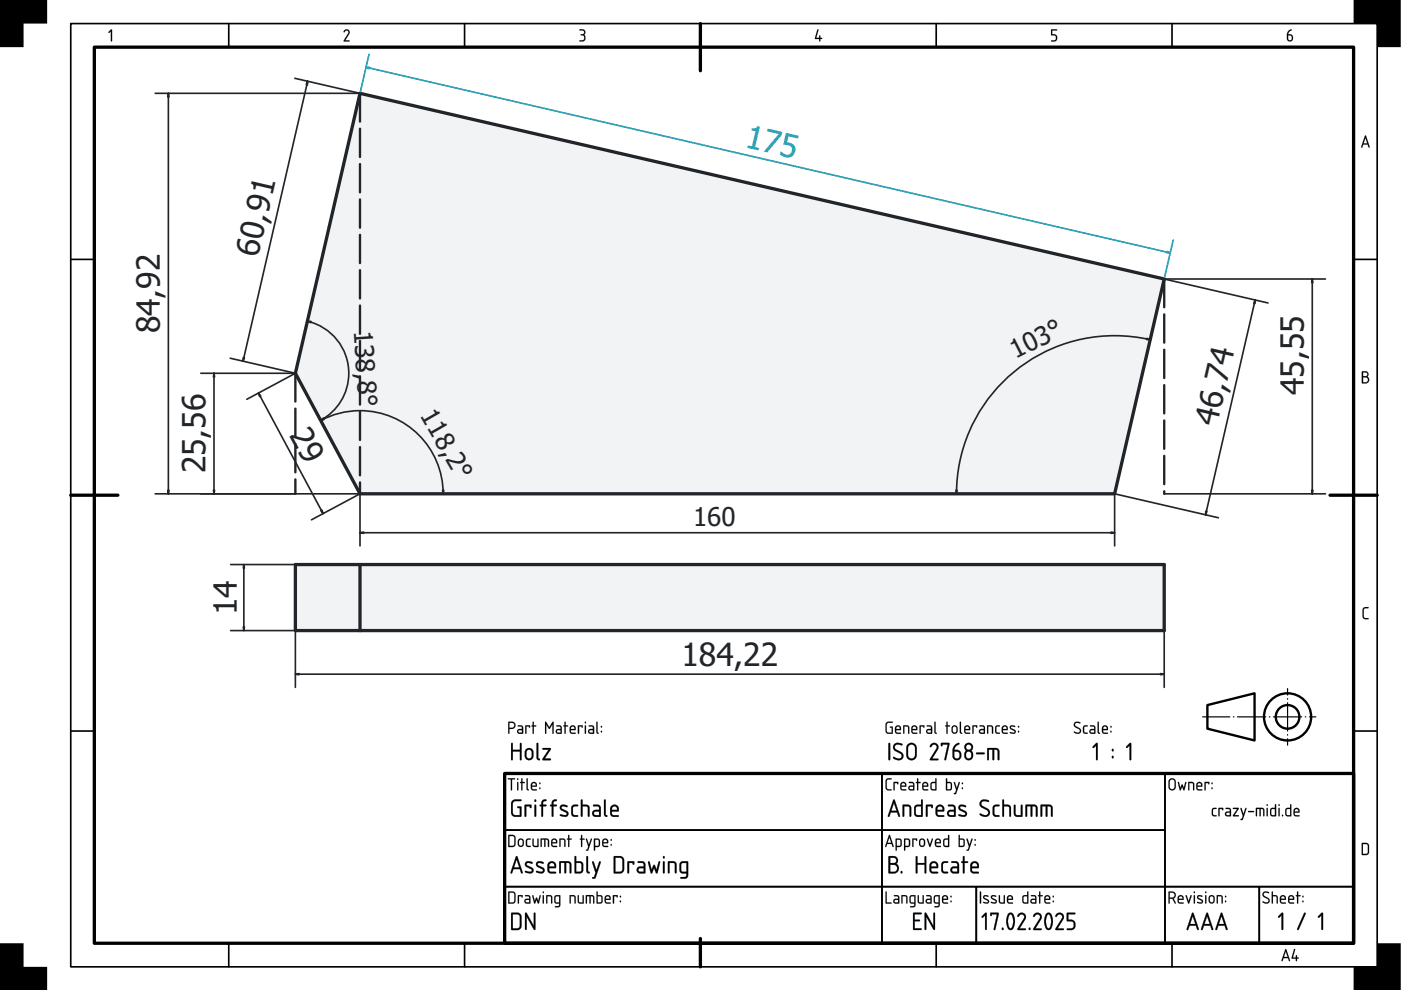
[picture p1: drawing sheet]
<svg xmlns="http://www.w3.org/2000/svg" width="297mm" height="210mm" viewBox="0 0 297 210" stroke-linecap="round" stroke-linejoin="round" font-family="sans-serif">
<defs><g id="words">
<text font-size="6.8" fill="#1098ad" x="157.8" y="31.2" transform="rotate(13 157.8 31.2)">175</text>
<g font-size="6.8" fill="#212529">
<text x="54.7" y="54.7" transform="rotate(-77 54.7 54.7)">60,91</text>
<text x="33.9" y="70.6" transform="rotate(-90 33.9 70.6)">84,92</text>
<text x="276.4" y="83.8" transform="rotate(-90 276.4 83.8)">45,55</text>
<text x="61.2" y="92.1" transform="rotate(62 61.2 92.1)">29</text>
<text x="258" y="90.6" transform="rotate(-77 258 90.6)">46,74</text>
<text x="43.5" y="100.4" transform="rotate(-90 43.5 100.4)">25,56</text>
<text x="50.2" y="130.4" transform="rotate(-90 50.2 130.4)">14</text>
<text x="144.5" y="141.1">184,22</text>
</g>
<g font-size="5.5" fill="#212529">
<text x="75" y="70.1" transform="rotate(86 75 70.1)">138,8°</text>
<text x="215.3" y="76.2" transform="rotate(-27 215.3 76.2)">103°</text>
<text x="88.9" y="88" transform="rotate(60 88.9 88)">118,2°</text>
<text x="147" y="111.6">160</text>
</g>
</g></defs>
<path d="M20 10h267v190h-267zM148.5 5v10M15 105h10M282 105h10M107 164h180v36h-180zM148.5 199v6" fill="none" stroke="#000" stroke-width=".7"/>
<g fill="none" stroke="#000" stroke-width=".35">
<path d="M15 5h277v200h-277zM48.5 5v5M98.5 5v5M198.5 5v5M248.5 5v5M15 55h5M287 55h5M15 155h5M287 155h5M107 164h80v12h-80zM107 176h80v12h-80zM187 176h60v12h-60z"/>
<path d="M187 164h60v12h-60zM247 164h40v24h-40zM48.5 200v5M98.5 200v5M107 188h80v12h-80zM187 188h20v12h-20zM198.5 200v5M207 188h40v12h-40zM247 188h20v12h-20zM248.5 200v5M267 188h20v12h-20z"/>
</g>
<g fill="#000">
<path d="M0 0h10v5h-5v5h-5zM23.5 6.3l.3 .1v2.2l-.2 .2-.1-.2v-2l-.3 .4-.2-.1zM73 6.5a.64 .64 0 0 1 .9-.2 .64 .64 0 0 1 .1 .9l-.8 1.4h.8l.1 .2h-1.2l.9-1.7a.44 .44 0 0 0-.2-.6 .44 .44 0 0 0-.6 .4l-.2-.2zM122.9 6.2a.75 .75 0 0 1 1 .2 .75 .75 0 0 1-.1 1 .82 .82 0 0 1 .2 1.1 .82 .82 0 0 1-1.2 .2l.1-.1a.76 .76 0 0 0 1-.7l-.1-.3-.7-.1v-.2a.47 .47 0 0 0 .7-.2 .47 .47 0 0 0-.2-.6l-.7-.1zM173.3 6.2l.2 .2-.4 1.6h.6l.1-.5 .1 .5 .4 .2-.4 .1-.1 .5-.1-.5-.9-.1zM222.9 6.3l1.1-.1 .1 .1-.1 .2h-.9v.8a.8 .8 0 0 1 1 .5 .8 .8 0 0 1-.6 1l-.7-.1 .7-.1a.54 .54 0 0 0 .4-.6 .54 .54 0 0 0-.5-.5h-.5zM287 0h10v10h-5v-5h-5zM289.1 128.9l.3-.2h.7v.2l-.7 .1-.2 .2-.1 1.5 .3 .3h.7v.3h-.8l-.4-.4v-1.6zM0 200h5v5h5v5h-10zM292 200h5v10h-10v-5h5z"/>
<path d="M23.5 6.3l.3 .1v2.2l-.2 .2-.1-.2v-2l-.3 .4-.2-.1zM23.5 6.3l-.5 .6h.2l.3-.3 .1 2.2 .1-2.4z"/>
<path d="M73 6.4l.3-.2h.4l.4 .4-.1 .6-.8 1.4 .8-.1 .2 .2-.2 .1h-1.1v-.2l.9-1.5a.4 .4 0 0 0-.2-.6 .4 .4 0 0 0-.5 .3l-.3-.1zM73 6.5l-.1 .3 .6-.4 .3 .2 .1 .3-1 1.9h1.2l-.1-.2h-.8l.8-1.4a.63 .63 0 0 0-.1-.8 .63 .63 0 0 0-.9 .1z"/>
<path d="M122.9 6.2h.8l.2 .2a.62 .62 0 0 1-.1 1h.1a.84 .84 0 0 1 .1 1.2 .84 .84 0 0 1-1.2 .1l1-.3a.6 .6 0 0 0 0-.7 .6 .6 0 0 0-.7-.2v-.2a.49 .49 0 0 0 .6-.1 .49 .49 0 0 0 .1-.6l-.9-.2zM122.9 6.3v.1l.9 .2 .1 .3-.1 .2-.7 .3 .7 .2a.63 .63 0 0 1 0 .8 .63 .63 0 0 1-.8 .2l-.2 .1a.81 .81 0 0 0 1.2-.2 .81 .81 0 0 0-.2-1.1 .71 .71 0 0 0 .1-1 .71 .71 0 0 0-.9-.2z"/>
<path d="M173.3 6.2l.2 .2-.4 1.6h.6l.1-.5 .1 .5 .4 .2-.4 .1-.1 .5-.1-.5h-.8l-.1-.1zM173.3 6.2l-.5 2 .9 .1 .1 .5 .1-.5 .4-.1-.4-.2v-.4h-.2v.4h-.7l.5-1.6z"/>
<path d="M222.9 6.2h1.1l.2 .1-.2 .2h-.9v.8a.83 .83 0 0 1 1 .3 .83 .83 0 0 1-.1 1l-.5 .2-.7-.1 .7-.2a.52 .52 0 0 0 .4-.5 .52 .52 0 0 0-.5-.5h-.5zM222.9 6.3v1.2l.9 .1 .1 .6-.2 .3-.8 .2 .6 .1a.79 .79 0 0 0 .6-1 .79 .79 0 0 0-1-.5v-.9l1-.1z"/>
<path d="M273.2 6.6l.5-.4 .2 .2a.79 .79 0 0 0-.7 .9 .75 .75 0 0 1 1 .8 .75 .75 0 0 1-1.2 .5l-.1-.4a1.82 1.82 0 0 1 .3-1.6zM273.1 7.5v.7a.4 .4 0 0 0 .4 .4 .4 .4 0 0 0 .4-.4l-.1-.6z"/>
<path d="M273.1 6.6l.8-.4v.2l-.5 .3-.3 .6h.6l.3 .2a1 1 0 0 1-.1 1.2v-.1a.62 .62 0 0 1-.9 0l-.2-.4a1.84 1.84 0 0 1 .3-1.6zM273.2 6.6a1.89 1.89 0 0 0-.3 1.8 .69 .69 0 0 0 1 .3 .69 .69 0 0 0 .2-1l-.4-.4h-.6l.1-.5 .6-.4v-.1zM273.1 7.5l.1 1 .6-.1a.59 .59 0 0 0-.3-.9zM273.1 7.5l.7 .1a.51 .51 0 0 1 .1 .7 .51 .51 0 0 1-.7 .2z"/>
<path d="M289.4 28.7l.2 .1 .8 2.3-.1 .2-.3-.7h-1l-.2 .7-.2-.1zM289.4 28.8l-.8 2.4h.2l.2-.6h1l.3 .7 .1-.2-.8-2.3zM289.5 29.2l-.4 1.2h.8zM289.5 29.2l.4 1.2h-.8z"/>
<path d="M289.4 28.7l.2 .1 .8 2.3-.1 .2-.3-.7h-1l-.2 .7-.2-.1zM289.5 29.2l-.4 1.2h.8z"/>
<path d="M288.8 78.8l.6-.1a.65 .65 0 0 1 .7 .4 .65 .65 0 0 1-.2 .8 .77 .77 0 0 1 .4 .8 .77 .77 0 0 1-.7 .6h-.8zM289 80v1.1h.5a.52 .52 0 0 0 .5-.6 .52 .52 0 0 0-.5-.5zM289 79v.8h.5a.39 .39 0 0 0 .4-.4 .39 .39 0 0 0-.4-.4z"/>
<path d="M288.8 78.7h.6a.66 .66 0 0 1 .7 .4 .66 .66 0 0 1-.2 .8 .78 .78 0 0 1 .4 .8 .78 .78 0 0 1-.7 .6h-.9zM288.8 78.8v2.4l.8 .1a.76 .76 0 0 0 .7-.6 .76 .76 0 0 0-.4-.8l.2-.5-.2-.6zM289 80v1.1l.5-.1a.5 .5 0 0 0 .5-.5 .5 .5 0 0 0-.5-.5zM289 80h.7l.2 .2a.53 .53 0 0 1 .1 .6 .53 .53 0 0 1-.5 .3h-.5zM289 79v.8l.5-.1a.37 .37 0 0 0 .4-.3 .37 .37 0 0 0-.4-.4zM289 79h.5a.41 .41 0 0 1 .4 .4 .41 .41 0 0 1-.4 .4h-.5z"/>
<path d="M289.1 128.9a1.02 1.02 0 0 1 1.1-.1l-.2 .2h-.6l-.2 .3v1.5l.2 .2 .8 .1-.1 .2h-.8l-.4-.3v-1.7zM289.1 128.9l-.2 .4v1.6l.4 .3h.8v-.1l-.7-.1-.3-.3v-1.5l.3-.2 .7-.1v-.2h-.7z"/>
<path d="M108 153.3v1h.6a.52 .52 0 0 0 .4-.6 .52 .52 0 0 0-.5-.4zM107.8 153h.1a1.18 1.18 0 0 1 1.2 .3 .78 .78 0 0 1 .1 .8 .78 .78 0 0 1-.6 .5h-.6v.8l-.2 .1zM110 154.9l-.1 .3 .1 .1h.7v-.5zM109.8 153.8h.8l.3 .5v1.3h-.8a.52 .52 0 0 1-.5-.5 .52 .52 0 0 1 .5-.5h.6l-.1-.4-.8-.2zM111.4 153.8l1 .1-.1 .4-.2-.3h-.5v1.5l-.1 .1-.1-.2zM113 153l.2 .1v.7l.5 .1-.5 .1v1.5l-.1 .1-.2-.1v-1.5l-.2-.1 .2-.1zM115.6 153l.2 .1 .7 1.1 .6-1.1 .2-.1v2.6l-.2-.2v-1.8l-.6 1-.7-1v1.8l-.2 .2zM118.1 154.9v.3l.1 .1h.7v-.5zM118 153.8h.8l.3 .5v1.3h-.8a.52 .52 0 0 1-.5-.5 .52 .52 0 0 1 .5-.5h.6l-.1-.4-.8-.2zM119.7 153l.2 .1v.7l.6 .1-.6 .1v1.5l-.1 .1-.1-.1v-1.5l-.3-.1 .3-.1zM121.1 154.2l-.1 .4h.8l-.2-.5zM121 153.9a.64 .64 0 0 1 .9 0 .64 .64 0 0 1 0 .9h-.9l.1 .5 1 .2-.8 .1a1.06 1.06 0 0 1-.3-1.7zM122.6 153.8l1 .1-.2 .4-.1-.3h-.5v1.5l-.2 .1-.1-.2zM124 153.8l.2 .1v1.5l-.1 .2-.1-.2zM124 153.2a.17 .17 0 0 1 .3 0 .17 .17 0 0 1-.3 0zM125 154.9l-.1 .3 .2 .1h.6v-.5zM124.8 153.8h.9l.3 .5-.1 1.3h-.7a.52 .52 0 0 1-.5-.5 .52 .52 0 0 1 .5-.5h.5v-.4l-.9-.2zM126.5 153l.2 .2v2l.3 .3-.2 .1-.3-.1-.1-.3zM127.4 155h.2v.3h-.2zM127.4 154h.2v.2h-.2z"/>
<path d="M108 153.3v1h.6a.51 .51 0 0 0 .4-.6 .51 .51 0 0 0-.5-.4zM108 153.2h.5a.54 .54 0 0 1 .6 .5 .54 .54 0 0 1-.5 .6h-.6zM107.8 153h.1a1.2 1.2 0 0 1 1.2 .3 .78 .78 0 0 1 .2 .8 .78 .78 0 0 1-.7 .5h-.6v.8l-.2 .2zM107.8 153.1l.1 2.5 .1-1.1a1.08 1.08 0 0 0 1.2-.3 .77 .77 0 0 0-.6-1.2zM110 154.9l.1 .4h.6v-.5zM109.9 154.9l.8-.1v.6l-.8-.1zM109.8 153.8h.8l.3 .5v1.3h-.8a.54 .54 0 0 1-.5-.5 .54 .54 0 0 1 .5-.6l.6 .1-.1-.4-.8-.2zM109.8 153.8v.2l.9 .2v.4h-.6a.5 .5 0 0 0-.5 .5 .5 .5 0 0 0 .5 .5l.8-.1v-1.2l-.3-.5zM111.4 153.8h.8l.2 .1-.1 .4-.2-.3h-.5v1.5l-.1 .1-.2-.2zM111.4 153.8l.1 1.8 .1-1.6h.6l.1 .3 .1-.4zM113 153l.2 .1v.7h.4l.1 .1-.5 .1v1.5l-.1 .1-.2-.1v-1.5l-.2-.1 .2-.1zM113 153.1l-.1 .7-.2 .1 .2 .1 .2 1.6 .1-1.6 .5-.1-.5-.1v-.7zM115.6 153l.2 .1 .7 1.1 .6-1.1 .3-.1v2.6l-.3-.2v-1.8l-.6 1-.7-1v1.8l-.2 .2zM115.6 153.1v2.4l.2-.1v-1.9l.7 1 .6-1v1.9l.2 .1v-2.4h-.2l-.6 1.1-.7-1.1zM118.2 154.9v.4h.7v-.5zM118.1 154.9l.8-.1v.6l-.8-.1zM118 153.8h.8l.3 .5v1.3h-.8a.54 .54 0 0 1-.5-.5 .54 .54 0 0 1 .5-.6l.6 .1-.1-.4-.8-.2zM118 153.8v.2l.8 .2 .1 .4h-.6a.5 .5 0 0 0-.5 .5 .5 .5 0 0 0 .5 .5l.8-.1v-1.2l-.3-.5zM119.7 153l.2 .1v.7h.4l.2 .1-.6 .1v1.5l-.1 .1-.1-.1v-1.5l-.3-.1 .3-.1zM119.7 153.1v.7l-.3 .1 .3 .1 .1 1.6 .1-1.6 .5-.1-.5-.1v-.7zM121.1 154.2l-.1 .4h.8l-.2-.5zM121.1 154.2l.5-.1 .2 .5h-.8zM121 153.9a.66 .66 0 0 1 .9 0 .66 .66 0 0 1 0 .9h-.9l.2 .5h.7l.2 .2-.2 .1h-.6a1.08 1.08 0 0 1-.3-1.7zM121 154a1.67 1.67 0 0 0-.1 1.4l.4 .2 .7-.1-.9-.2-.1-.3v-.2h1l-.1-.8-.5-.2zM122.5 153.8h.9l.2 .1-.2 .4-.1-.3h-.5v1.5l-.2 .1-.1-.2zM122.6 153.8v1.8l.2-1.6h.5l.1 .3 .1-.4zM124 153.8l.3 .1v1.5l-.2 .2-.1-.2zM124 153.8l.1 1.8 .1-1.7zM124 153.2a.18 .18 0 0 1 .3 0 .18 .18 0 0 1-.3 0zM124 153v.3h.2v-.3zM125 154.9l.1 .4h.6v-.5zM125 154.9l.7-.1v.6l-.7-.1zM124.8 153.8h.9l.3 .5-.1 1.3h-.7a.54 .54 0 0 1-.5-.5 .54 .54 0 0 1 .5-.6l.5 .1v-.4l-.9-.2zM124.9 153.8v.2l.8 .2v.4h-.5a.5 .5 0 0 0-.5 .5 .5 .5 0 0 0 .5 .5l.7-.1 .1-1.2-.3-.5zM126.5 153l.2 .2v2l.3 .3-.2 .1-.3-.1-.1-.3zM126.5 153.1v2.1v.3l.3 .1 .1-.1-.2-.3v-2zM127.4 155h.2v.3h-.2zM127.4 155v.3h.2v-.3zM127.4 153.9h.2v.3h-.2zM127.4 154v.2h.2v-.2z"/>
<path d="M108.4 157.6h.3v.1v1.3h1.5v-1.3l.1-.1h.2v3.5h-.2l-.1-.1v-1.7h-1.5v1.7v.1h-.3zM111.8 159.1l-.2 .3v.9a.57 .57 0 0 0 .6 .5 .57 .57 0 0 0 .5-.6v-.8l-.1-.3-.4-.1zM111.6 158.8a.92 .92 0 0 1 1.5 .6 1.51 1.51 0 0 1-.3 1.6 .92 .92 0 0 1-1 .1 .92 .92 0 0 1-.5-.8v-1.1zM113.8 157.6h.3v.1v2.9l.4 .4a.52 .52 0 0 1-.7 0 .52 .52 0 0 1 0-.7zM115 158.6h1.8v.3l-1.3 1.9h1.1l.2 .1v.3l-1.8-.1v-.2l1.3-1.9h-1.1l-.2-.1z"/>
<path d="M108.4 157.5h.3v.2v1.3h1.5v-1.3l.1-.2h.3v3.7h-.3l-.1-.2v-1.7h-1.5v1.7v.2h-.3zM108.4 157.6v3.5l.3-.1v-1.7h1.6v1.7l.2 .1v-3.5l-.2 .1v1.3h-1.6v-1.3v-.1zM111.8 159.1l-.1 .3-.1 .9 .3 .4a.56 .56 0 0 0 .8-.5v-.8l-.2-.3-.3-.1zM111.8 159.1l.4-.2 .5 .3 .1 1-.3 .5a.57 .57 0 0 1-.6 .1 .57 .57 0 0 1-.3-.5v-1zM111.6 158.8a.92 .92 0 0 1 1-.2 .92 .92 0 0 1 .5 .8 1.54 1.54 0 0 1-.3 1.6l-.6 .2-.7-.2a1.81 1.81 0 0 1 .1-2.2zM111.6 158.8l-.3 .7a1.4 1.4 0 0 0 .4 1.5 .89 .89 0 0 0 1.4-.7l-.1-1.1-.2-.3-.7-.3zM113.8 157.5h.3v.2v2.9l.4 .4a.54 .54 0 0 1-.7 0 .54 .54 0 0 1-.1-.7zM113.8 157.6v.1a8.4 8.4 0 0 0 .1 3.3l.4 .2 .2-.2-.4-.4v-2.9zM115 158.6h1.8v.3l-1.3 1.9h1.1l.2 .1v.3h-1.8v-.4l1.3-1.8h-1.1l-.2-.1zM115.1 158.7l.1 .2h1.2l-1.3 2v.2h1.6l-.1-.3h-1.1l1.3-1.9-.1-.2z"/>
<path d="M187.9 153.2l.5-.2h.9l-.1 .3h-.9l-.3 .4v1.2l.2 .4h.9v-1l-.5-.1 .2-.2 .5 .1v1.5h-1.1l-.4-.3-.1-1.7zM188 153.2l-.2 .4 .1 1.7 .4 .3 .9-.1 .1-1.4-.6 .1 .4 .1v1.1l-.9-.1-.2-.4v-1.2l.2-.4 1-.1 .1-.2h-.9zM190.1 154.2l-.1 .4h.8l-.2-.5zM190.1 154.2l.5-.1 .2 .5h-.8zM190 153.9a.66 .66 0 0 1 .8 0 .66 .66 0 0 1 .1 .9h-.9l.1 .5h.8l.2 .2-.2 .1h-.6a1.08 1.08 0 0 1-.3-1.7zM190 154a1.67 1.67 0 0 0-.1 1.4l.4 .2 .7-.1-.9-.2-.1-.3v-.2h1l-.1-.8-.5-.2zM191.5 153.8h.8l.4 .1 .1 .4v1.3l-.3-.2v-1.3l-.8-.1 .1 1.4-.3 .2zM191.5 153.8v1.7l.2-.1v-1.4l.8 .1v1.3l.2 .1a1.66 1.66 0 0 0-.2-1.7zM193.6 154.2l-.1 .4h.8l-.3-.5zM193.5 154.2l.5-.1 .3 .5h-.9zM193.4 153.9a.66 .66 0 0 1 .9 0 .66 .66 0 0 1 .1 .9h-.9l.1 .5h.8l.1 .2-.1 .1h-.7a1.08 1.08 0 0 1-.3-1.7zM193.4 154a1.67 1.67 0 0 0 0 1.4l.3 .2 .8-.1-.9-.2-.2-.3v-.2h1.1l-.2-.8-.4-.2zM195 153.8h.8l.2 .1-.1 .4-.2-.3h-.5v1.5l-.1 .1-.2-.2zM195 153.8l.1 1.8 .1-1.6h.6l.1 .3 .1-.4zM196.7 154.9l.1 .4h.6v-.5zM196.7 154.9l.7-.1v.6l-.7-.1zM196.5 153.8h.8l.4 .5-.1 1.3h-.8a.54 .54 0 0 1-.5-.5 .54 .54 0 0 1 .5-.6l.6 .1-.1-.4-.8-.2zM196.5 153.8v.2l.9 .2v.4h-.6a.5 .5 0 0 0-.4 .5 .5 .5 0 0 0 .4 .5l.8-.1v-1.2l-.3-.5zM198.1 153l.3 .2v2l.2 .3-.1 .1-.3-.1-.1-.3zM198.2 153.1l-.1 2.1 .1 .3 .3 .1 .1-.1-.3-.3v-2zM200.7 153l.2 .1v.7h.4l.1 .1-.5 .1v1.5l-.1 .1-.2-.1 .1-1.5-.3-.1 .3-.1zM200.7 153.1v.7l-.3 .1 .3 .1 .1 1.6 .1-1.6 .5-.1-.5-.1v-.7zM202.1 154.1v1l.4 .2 .2-.2v-.8l-.2-.2zM202.1 154.1l.4-.1 .3 .5-.1 .7-.2 .1h-.3a.9 .9 0 0 1-.1-1.2zM202 153.9a.66 .66 0 0 1 1 .5v.7l-.3 .4h-.6l-.4-.6a.97 .97 0 0 1 .3-1zM202 153.9l-.2 .3v.7a.62 .62 0 0 0 .6 .7 .62 .62 0 0 0 .6-.6l-.2-1-.4-.2zM203.5 153l.3 .2v2l.2 .3-.1 .1-.3-.1-.1-.3zM203.5 153.1v2.1l.1 .3 .3 .1 .1-.1-.3-.3v-2zM204.8 154.2l-.1 .4h.8l-.3-.5zM204.7 154.2l.5-.1 .3 .5h-.9zM204.6 153.9a.66 .66 0 0 1 .9 0 .66 .66 0 0 1 .1 .9h-.9l.1 .5h.7l.2 .2-.1 .1h-.7a1.08 1.08 0 0 1-.3-1.7zM204.6 154a1.67 1.67 0 0 0 0 1.4l.3 .2 .8-.1-.9-.2-.2-.3v-.2h1.1l-.2-.8-.4-.2zM206.2 153.8h.8l.2 .1-.1 .4-.2-.3h-.5v1.5l-.1 .1-.2-.2zM206.2 153.8l.1 1.8 .1-1.6h.6l.1 .3 .1-.4zM207.9 154.9l.1 .4h.6v-.5zM207.9 154.9l.7-.1v.6l-.7-.1zM207.7 153.8h.8l.4 .5-.1 1.3h-.8a.54 .54 0 0 1-.5-.5 .54 .54 0 0 1 .5-.6l.6 .1-.1-.4-.8-.2zM207.7 153.8v.2l.9 .2v.4h-.6a.5 .5 0 0 0-.4 .5 .5 .5 0 0 0 .4 .5l.8-.1v-1.2l-.3-.5zM209.3 153.8h.8l.3 .1 .2 .4-.1 1.3-.2-.2-.1-1.3-.7-.1v1.4l-.2 .2zM209.3 153.8v1.7l.2-.1v-1.4l.8 .1v1.3l.2 .1a1.66 1.66 0 0 0-.3-1.7zM211.1 153.9l.3-.1h.6v.2h-.5a.77 .77 0 0 0 0 1.3l.5 .2a.66 .66 0 0 1-.8 0 .66 .66 0 0 1-.2-.8zM211.1 153.9l-.1 .4 .1 1.1 .4 .2 .5-.1-.6-.2a.88 .88 0 0 1 .1-1.3h.5v-.2zM212.7 154.2l-.1 .4h.8l-.2-.5zM212.7 154.2l.5-.1 .2 .5h-.8zM212.6 153.9a.66 .66 0 0 1 .9 0 .66 .66 0 0 1 .1 .9h-1l.2 .5h.7l.2 .2-.2 .1h-.6a1.08 1.08 0 0 1-.3-1.7zM212.6 154a1.67 1.67 0 0 0-.1 1.4l.4 .2 .8-.1-.9-.2-.2-.3v-.2h1l-.1-.8-.5-.2zM214.2 153.9a.62 .62 0 0 1 1 .2l-.6-.1-.2 .2 .7 .5a.48 .48 0 0 1 .2 .7 .48 .48 0 0 1-.6 .2l-.6-.2v-.2l.9 .1 .1-.2-.9-.5-.1-.4zM214.2 153.9l-.1 .3 .1 .3 .9 .6-.1 .2h-.9a.87 .87 0 0 0 1.1 .2l.1-.5-.8-.6a.32 .32 0 0 1 .1-.4 .32 .32 0 0 1 .4 .1h.2v-.2l-.7-.1zM215.8 155h.3v.3h-.3zM215.9 155v.3h.1v-.3zM215.8 153.9h.3v.3h-.3zM215.9 154v.2h.1v-.2z"/>
<path d="M187.9 153.2l.5-.2h.9l-.1 .3h-.9l-.3 .4v1.2l.2 .4h.9v-1l-.4-.1 .1-.2 .5 .1v1.4l-1 .1-.5-.3-.1-1.7zM190.1 154.2l-.1 .4h.8l-.2-.5zM190 153.9a.64 .64 0 0 1 .8 0 .64 .64 0 0 1 .1 .9h-.9l.1 .5 .9 .2-.7 .1a1.06 1.06 0 0 1-.3-1.7zM191.5 153.8a.88 .88 0 0 1 1.3 .5l-.1 1.3-.2-.2v-1.2l-.8-.2v1.4l-.2 .1zM193.6 154.2l-.1 .4h.8l-.3-.5zM193.4 153.9a.64 .64 0 0 1 .9 0 .64 .64 0 0 1 .1 .9h-.9l.1 .5 .9 .2-.8 .1a1.06 1.06 0 0 1-.3-1.7zM195 153.8l1 .1-.1 .4-.2-.3h-.5v1.5l-.1 .1-.1-.2zM196.7 154.9l-.1 .3 .2 .1h.6v-.5zM196.5 153.8h.8l.3 .5v1.3h-.8a.52 .52 0 0 1-.5-.5 .52 .52 0 0 1 .5-.5h.6v-.4l-.9-.2zM198.1 153l.3 .2v2l.2 .3-.1 .1-.3-.1-.1-.3zM200.7 153l.2 .1v.7l.5 .1-.5 .1v1.5l-.1 .1-.1-.1v-1.5l-.3-.1 .3-.1zM202.1 154.1l-.1 .9a.4 .4 0 0 0 .4 .3 .4 .4 0 0 0 .4-.4l-.1-.8zM202 153.9a.64 .64 0 0 1 1 .5v.6a.64 .64 0 0 1-.6 .6 .64 .64 0 0 1-.7-.7l.1-.7zM203.5 153l.3 .2v2l.2 .3-.1 .1-.3-.1-.1-.3zM204.8 154.2l-.1 .4h.8l-.3-.5zM204.6 153.9a.64 .64 0 0 1 .9 0 .64 .64 0 0 1 .1 .9h-.9l.1 .5 .9 .2-.8 .1a1.06 1.06 0 0 1-.3-1.7zM206.2 153.8l1 .1-.1 .4-.2-.3h-.5v1.5l-.1 .1-.1-.2zM207.9 154.9l-.1 .3 .2 .1h.6v-.5zM207.7 153.8h.8l.3 .5v1.3h-.8a.52 .52 0 0 1-.5-.5 .52 .52 0 0 1 .5-.5h.6v-.4l-.9-.2zM209.3 153.8a.88 .88 0 0 1 1.3 .5l-.2 1.3-.1-.2v-1.2l-.8-.2v1.4l-.2 .1zM211.1 153.9l.8-.1 .1 .2a.52 .52 0 0 0-.6 0 .52 .52 0 0 0-.2 .6l.1 .6 .7 .3a.65 .65 0 0 1-.8 0 .65 .65 0 0 1-.2-.8zM212.7 154.2l-.1 .4h.8l-.2-.5zM212.6 153.9a.64 .64 0 0 1 .9 0 .64 .64 0 0 1 .1 .9h-1l.2 .5 .9 .2-.8 .1a1.06 1.06 0 0 1-.3-1.7zM214.2 153.9a.61 .61 0 0 1 1 .2l-.6-.1-.3 .2 .8 .5a.52 .52 0 0 1 .1 .8 .52 .52 0 0 1-.7 0l-.4-.1 .2-.2a.45 .45 0 0 0 .4 .2 .45 .45 0 0 0 .4-.4l-.9-.5-.1-.3zM215.8 155h.2v.3h-.1zM215.8 154h.2l.1 .2h-.2z"/>
<path d="M227.8 153.2l.3-.2h.7l.3 .2-.1 .2a.59 .59 0 0 0-.7-.1 .59 .59 0 0 0-.3 .5l.8 .5a.65 .65 0 0 1 .2 1.1 .89 .89 0 0 1-1.3-.3l1 .2 .2-.4-.1-.2-1.1-.8zM227.9 153.2l-.2 .7 1 .7a.43 .43 0 0 1 .2 .6 .43 .43 0 0 1-.6 .1l-.5-.2v.2a.77 .77 0 0 0 .9 .3 .77 .77 0 0 0 .4-.9l-.3-.4-.8-.4-.1-.2 .2-.4h.9a.76 .76 0 0 0-1.1-.1zM229.7 153.9l.3-.1h.6v.2h-.4a.77 .77 0 0 0-.1 1.3l.5 .2a.66 .66 0 0 1-.8 0 .66 .66 0 0 1-.2-.8zM229.8 153.9l-.2 .4 .1 1.1 .4 .2 .5-.1-.6-.2a.88 .88 0 0 1 .2-1.3h.4v-.2zM231.3 154.9l.1 .4h.6v-.5zM231.3 154.9l.7-.1v.6l-.7-.1zM231.1 153.8h.9l.3 .5-.1 1.3h-.8a.54 .54 0 0 1-.5-.5 .54 .54 0 0 1 .6-.6l.5 .1v-.4l-.9-.2zM231.1 153.8v.2l.9 .2v.4h-.5a.5 .5 0 0 0-.5 .5 .5 .5 0 0 0 .4 .5l.8-.1v-1.2l-.3-.5zM232.7 153l.3 .2v2l.2 .3-.1 .1-.3-.1-.1-.3zM232.8 153.1l-.1 2.1 .1 .3 .3 .1 .1-.1-.2-.3v-2zM234 154.2l-.1 .4h.8l-.3-.5zM234 154.2l.5-.1 .2 .5h-.8zM233.8 153.9a.66 .66 0 0 1 .9 0 .66 .66 0 0 1 .1 .9h-.9l.1 .5h.8l.1 .2-.1 .1h-.7a1.08 1.08 0 0 1-.3-1.7zM233.9 154a1.67 1.67 0 0 0-.1 1.4l.3 .2 .8-.1-.9-.2-.1-.3v-.2h1l-.1-.8-.5-.2zM235.4 155h.2l.1 .3h-.3zM235.5 155v.3h.1v-.3zM235.4 153.9h.3v.3h-.3zM235.5 154v.2h.1v-.2z"/>
<path d="M227.8 153.2a.99 .99 0 0 1 1.3 .1l-.1 .1a.6 .6 0 0 0-.7-.1 .6 .6 0 0 0-.4 .5l.9 .5a.73 .73 0 0 1 0 1.2 .73 .73 0 0 1-1.1-.4h.1a.61 .61 0 0 0 .7 .3 .61 .61 0 0 0 .4-.6l-1.1-.7-.1-.4zM229.7 153.9l.8-.1 .1 .2a.52 .52 0 0 0-.6 0 .52 .52 0 0 0-.1 .6v.6l.7 .3a.65 .65 0 0 1-.8 0 .65 .65 0 0 1-.2-.8zM231.3 154.9l-.1 .3 .2 .1h.6v-.5zM231.1 153.8h.8l.3 .5v1.3h-.8a.52 .52 0 0 1-.4-.5 .52 .52 0 0 1 .5-.5h.5v-.4l-.9-.2zM232.8 153l.2 .2v2l.2 .3-.1 .1-.3-.1-.1-.3zM234 154.2l-.1 .4h.8l-.2-.5zM233.9 153.9a.64 .64 0 0 1 .8 0 .64 .64 0 0 1 .1 .9h-.9l.1 .5 .9 .2-.8 .1a1.06 1.06 0 0 1-.2-1.7zM235.4 155h.2v.3h-.2zM235.4 154h.2v.2h-.2z"/>
<path d="M232.4 157.6l.2-.1 .2 .2v3.3l-.2 .2-.2-.2v-2.9l-.5 .5-.3-.2zM232.4 157.6l-.7 .8 .2 .1 .5-.5v3l.2 .2 .1-.2v-3.3v-.1zM235.8 160.3l.3 .1-.1 .4-.3-.1zM235.8 160.3v.4h.2v-.4zM235.7 159a.26 .26 0 0 1 .5 0 .26 .26 0 0 1-.5 0zM235.8 158.9v.3h.2v-.3zM239.5 157.6l.2-.1 .2 .2v3.3l-.2 .2-.2-.2v-2.9l-.5 .5-.3-.2zM239.5 157.6l-.7 .8 .2 .1 .5-.5v3l.2 .2 .1-.2v-3.3v-.1z"/>
<path d="M232.4 157.6l.2-.1 .1 .2v3.3l-.1 .2-.2-.2v-2.9l-.5 .5-.3-.2zM235.8 160.3h.3v.4h-.3zM235.8 158.8h.3v.4h-.3zM239.5 157.6l.2-.1 .1 .2v3.3l-.1 .2-.2-.2v-2.9l-.5 .5-.3-.2z"/>
<path d="M107.7 165h1.4l.1 .1-.1 .2h-.5v2.2l-.2 .1-.1-.1v-2.2l-.6-.1zM107.7 165v.2h.6l.1 2.4 .1-2.4 .7-.1zM109.7 165.8l.2 .1v1.5l-.1 .2-.2-.2zM109.7 165.8l.1 1.8 .1-1.7zM109.6 165.2a.2 .2 0 0 1 .4 0 .2 .2 0 0 1-.4 0zM109.7 165v.3h.1v-.3zM110.5 165l.3 .1v.7h.4l.1 .1-.5 .1v1.5l-.2 .1-.1-.1v-1.5l-.3-.1 .3-.1zM110.6 165.1l-.1 .7-.2 .1 .2 .1 .1 1.6 .1-1.6 .6-.1-.6-.1v-.7zM111.7 165l.2 .2v2l.3 .3-.2 .1-.3-.1-.1-.3zM111.7 165.1v2.1v.3l.3 .1 .1-.1-.2-.3v-2zM112.9 166.2l-.1 .4h.8l-.2-.5zM112.9 166.2l.5-.1 .2 .5h-.8zM112.8 165.9a.66 .66 0 0 1 .8 0 .66 .66 0 0 1 .1 .9h-.9l.1 .5h.8l.2 .2-.2 .1h-.6a1.08 1.08 0 0 1-.3-1.7zM112.8 166a1.67 1.67 0 0 0-.1 1.4l.4 .2 .7-.1-.9-.2-.1-.3v-.2h1l-.1-.8-.5-.2zM114.3 167h.3v.3h-.2zM114.4 167v.3h.1v-.3zM114.4 165.9h.2v.3h-.2zM114.4 166v.2h.2l-.1-.2z"/>
<path d="M107.7 165h1.4l.1 .1-.6 .2v2.2l-.2 .1-.1-.1v-2.2l-.6-.1zM109.7 165.8l.2 .1v1.5l-.1 .2-.2-.2zM109.6 165.2a.2 .2 0 0 1 .4 0 .2 .2 0 0 1-.4 0zM110.5 165l.3 .1v.7l.5 .1-.5 .1v1.5l-.2 .1-.1-.1v-1.5l-.2-.1 .2-.1zM111.7 165l.2 .2v2l.2 .3-.1 .1-.3-.1-.1-.3zM112.9 166.2l-.1 .4h.8l-.2-.5zM112.8 165.9a.64 .64 0 0 1 .8 0 .64 .64 0 0 1 .1 .9h-.9l.1 .5 .9 .2-.7 .1a1.06 1.06 0 0 1-.3-1.7zM114.4 167h.2v.3h-.2zM114.4 166h.2v.2h-.2z"/>
<path d="M108 177.3v2h.8l.3-.4-.1-1.4-.2-.2zM107.8 177h1l.5 .5v1.6l-.4 .5h-1.1zM110.2 178.1l-.2 .9a.4 .4 0 0 0 .5 .3 .4 .4 0 0 0 .3-.4l-.1-.8zM110 177.9a.64 .64 0 0 1 1.1 .5v.6a.64 .64 0 0 1-.7 .6 .64 .64 0 0 1-.6-.7v-.7zM111.6 177.9l.8-.1 .1 .2a.52 .52 0 0 0-.6 0 .52 .52 0 0 0-.2 .6l.1 .6 .7 .3a.65 .65 0 0 1-.8 0 .65 .65 0 0 1-.2-.8zM112.9 177.8l.2 .1 .1 1.3 .2 .1h.5v-1.4l.2-.1 .1 .1v1.7h-1a1.77 1.77 0 0 1-.3-1.8zM114.7 177.8h1.4a1.46 1.46 0 0 1 .2 1.8l-.1-.2-.1-1.2-.2-.2h-.3v1.4l-.1 .2-.1-.2v-1.4h-.5v1.5l-.3 .1zM117.2 178.2l-.1 .4h.8l-.2-.5zM117.1 177.9a.64 .64 0 0 1 .8 0 .64 .64 0 0 1 .1 .9h-.9l.1 .5 .9 .2-.7 .1a1.06 1.06 0 0 1-.3-1.7zM118.6 177.8a.88 .88 0 0 1 1.3 .5l-.1 1.3-.2-.2v-1.2l-.8-.2v1.4l-.2 .1zM120.5 177l.2 .1v.7l.5 .1-.5 .1v1.5l-.1 .1-.1-.2v-1.4l-.3-.1 .3-.1zM123.2 177l.2 .1v.7l.6 .1-.6 .1v1.5l-.1 .1-.1-.2v-1.4l-.3-.1 .3-.1zM124.3 177.8l.2 .1 .4 1.2 .4-1.2 .1-.1 .1 .1-.9 2.5-.4-.1 .3-.2 .2-.6zM126.2 178v1.3h.6l.2-.2-.1-.9-.1-.1zM126 177.8a.86 .86 0 0 1 1.2 .6v.2a.7 .7 0 0 1-.5 1h-.5l-.1 .7h-.2zM128 178.2l-.1 .4h.8l-.2-.5zM127.9 177.9a.64 .64 0 0 1 .9 0 .64 .64 0 0 1 0 .9h-.9l.1 .5 1 .2-.8 .1a1.06 1.06 0 0 1-.3-1.7zM129.5 179h.2v.3h-.2zM129.5 178h.2v.2h-.2z"/>
<path d="M108 177.3v2h.8l.2-.4v-1.4l-.2-.2zM108 177.2l.8 .1 .2 .2 .1 1.4a.84 .84 0 0 1-1.1 .4zM107.8 177h1.1l.4 .5v1.6l-.4 .5h-1.1zM107.8 177.1v2.4h1.1l.4-.5-.1-1.7-.4-.2zM110.2 178.1l-.1 1 .4 .2 .3-.2v-.8l-.2-.2zM110.2 178.1l.4-.1 .2 .5v.7l-.3 .1h-.3a.9 .9 0 0 1 0-1.2zM110 177.9a.66 .66 0 0 1 1.1 .5v.7l-.4 .4h-.6l-.3-.6a.97 .97 0 0 1 .2-1zM110 177.9l-.2 .3v.7a.62 .62 0 0 0 .6 .7 .62 .62 0 0 0 .6-.6l-.1-1-.5-.2zM111.6 177.9l.3-.1h.6v.2h-.4a.77 .77 0 0 0-.1 1.3l.5 .2a.66 .66 0 0 1-.8 0 .66 .66 0 0 1-.2-.8zM111.6 177.9l-.1 .4 .1 1.1 .4 .2 .5-.1-.6-.2a.88 .88 0 0 1 .2-1.3h.4v-.2zM112.9 177.8l.3 .1v1.3l.7 .1v-1.4l.3-.1v1.8h-.8l-.4-.2-.1-.3zM112.9 177.8a1.76 1.76 0 0 0 .3 1.7h.9l.1-1.6-.1-.1-.1 .1v1.5h-.6l-.3-.2v-1.3zM114.6 177.8h1.3l.4 .1a2.24 2.24 0 0 1 0 1.7l-.2-.2v-1.2l-.4-.2-.1 1.6-.2-.2v-1.4h-.5v1.5l-.3 .1zM114.7 177.8v1.7h.1v-1.5h.6v1.4l.1 .2 .1-1.6 .5 .1 .1 1.3 .2 .1a1.58 1.58 0 0 0-.3-1.7zM117.2 178.2l-.1 .4h.8l-.2-.5zM117.2 178.2l.5-.1 .2 .5h-.8zM117.1 177.9a.65 .65 0 0 1 .9 0 .65 .65 0 0 1 0 .9h-.9l.1 .5h.8l.2 .2-.2 .1h-.6a1.08 1.08 0 0 1-.3-1.7zM117.1 178a1.67 1.67 0 0 0-.1 1.4l.4 .2 .7-.1-.9-.2-.1-.3v-.2h1l-.1-.8-.5-.2zM118.6 177.8h.8l.4 .1 .1 .4v1.3l-.3-.2v-1.3l-.8-.1 .1 1.4-.3 .2zM118.6 177.8v1.7l.2-.1v-1.4l.8 .1 .1 1.3 .1 .1a1.66 1.66 0 0 0-.2-1.7zM120.5 177l.2 .1v.7h.4l.1 .1-.5 .1v1.5l-.1 .1-.2-.2 .1-1.4-.3-.1 .3-.1zM120.5 177.1v.7l-.3 .1 .3 .1 .1 1.6 .1-1.6 .5-.1-.5-.1v-.7zM123.2 177l.2 .1v.7h.4l.2 .1-.6 .1v1.5l-.1 .1-.1-.2v-1.4l-.3-.1 .3-.1zM123.2 177.1v.7l-.3 .1 .3 .1 .1 1.6 .1-1.6 .5-.1-.5-.1v-.7zM124.2 177.8l.3 .1 .4 1.2 .3-1.2 .2-.1 .1 .1-.8 2.4-.1 .1-.4-.1 .3-.2 .2-.6zM124.3 177.8l.4 1.7-.2 .6-.3 .2 .4 .1 .9-2.5h-.2l-.4 1.2-.4-1.2zM126.2 178v1.3h.6l.1-.2v-1zM126.2 178h.6l.2 .2v.9l-.2 .2-.6 .1zM125.9 177.8h1l.3 .5-.1 1.1-.2 .2h-.7v.6l-.2 .2-.1-.2zM126 177.8v2.5l.2-.1v-.6h.5a1.1 1.1 0 0 0 .4-1.6l-.4-.2zM128 178.2l-.1 .4h.8l-.2-.5zM128 178.2l.5-.1 .2 .5h-.8zM127.9 177.9a.65 .65 0 0 1 .9 0 .65 .65 0 0 1 0 .9h-.9l.1 .5h.8l.2 .2-.2 .1h-.6a1.08 1.08 0 0 1-.3-1.7zM127.9 178a1.67 1.67 0 0 0-.1 1.4l.4 .2 .7-.1-.9-.2-.1-.3v-.2h1l-.1-.8-.5-.2zM129.5 179h.2v.3h-.2zM129.5 179v.3h.2v-.3zM129.5 177.9h.2v.3h-.2zM129.5 178v.2h.2v-.2z"/>
<path d="M108.6 169.7a1.87 1.87 0 0 1 1.8-.2h.1v.3l-1.3 .1-.4 .3-.1 2 .3 .6h1.2v-1.5l-.4 .1-.2-.2 .2-.2h.7l.1 2-.2 .2h-1.4l-.5-.4-.2-2.4zM108.7 169.8l-.3 .6 .1 2.3 .5 .4h1.5v-2l-.7-.1-.1 .2 .5 .1v1.6l-1.2-.1-.3-.4v-2l.3-.5 1.4-.1h.1v-.2l-1.2-.1zM111.2 170.6h1.3l.2 .2v.5l-.2 .1-.1-.1-.1-.3h-.7v2l-.2 .2-.2-.2zM111.3 170.7a4.3 4.3 0 0 0 .1 2.5l.1-.2v-2.1h.9l.1 .4 .2-.5-.2-.2zM113.3 170.6h.3l.1 .2v2.2l-.2 .2-.2-.2zM113.4 170.7l-.1 2.3 .2 .2 .1-.2v-2.2zM113.3 169.8a.26 .26 0 0 1 .5 0 .26 .26 0 0 1-.5 0zM113.4 169.6v.4h.2v-.4zM115 169.7l.3-.2h.5v.3l-.5 .1-.2 .7h.6l.2 .2-.2 .2h-.6l.1 2-.3 .2-.1-.2v-2l-.4-.1v-.1v-.2h.4v-.6zM115 169.7l-.2 .9-.4 .2 .4 .1v2.1l.1 .2 .2-.2v-2.1h.6l.1-.1-.1-.2h-.6v-.5l.7-.3v-.3h-.5zM117.2 169.7l.3-.2h.5v.3l-.5 .1-.2 .7h.6l.2 .2-.2 .2h-.6l.1 2-.3 .2-.1-.2v-2l-.4-.1v-.1v-.2h.4v-.6zM117.2 169.7l-.2 .9-.4 .2 .4 .1v2.1l.1 .2 .2-.2v-2.1h.6l.1-.1-.1-.2h-.6v-.5l.7-.3v-.3h-.5zM118.8 170.8a1.2 1.2 0 0 1 1.6 .1l-.2 .3a.82 .82 0 0 0-1.1 .1l.1 .2 .9 .4a.68 .68 0 0 1 .4 .9 .68 .68 0 0 1-.9 .4l-.9-.3 .2-.3 .9 .2 .3-.1v-.3l-1-.5a.68 .68 0 0 1-.3-1.1zM118.9 170.8l-.2 .4 .2 .5 1.1 .5 .2 .3-.2 .3-1.1-.1-.2 .1a1.8 1.8 0 0 0 1.5 .3 .61 .61 0 0 0 .3-.6 .61 .61 0 0 0-.4-.5l-.9-.5-.2-.2a.62 .62 0 0 1 1-.2h.3l-.1-.3-.9-.2zM121.3 170.8a1.11 1.11 0 0 1 1.3 0l-.1 .1a.86 .86 0 0 0-1 .5v1.2l1 .3 .1 .1a.97 .97 0 0 1-1.2 0 .97 .97 0 0 1-.3-1.2v-.7zM121.3 170.8l-.1 .4a2.61 2.61 0 0 0 .1 1.8 1.1 1.1 0 0 0 1.3 0l-.2-.1-.8-.1a1.97 1.97 0 0 1 .1-1.8l.7-.1 .2-.1a1.12 1.12 0 0 0-1.3 0zM123.2 169.5h.3v1.1a1.37 1.37 0 0 1 1.3 .2l.2 .5v1.8h-.3l-.1-.1v-1.8l-1.1-.2v2v.1h-.3zM123.2 169.6v3.5l.3-.1v-2.1h.7l.4 .2 .1 1.9 .2 .1 .1-1.8-.2-.4a1.32 1.32 0 0 0-1.3-.3v-1zM126 172.2v.4l.1 .2h.9v-.7zM126 172.2l1-.2v.9l-1-.2-.1-.2zM125.8 170.6h1.1l.5 .6v1.9l-.2 .1h-1a.77 .77 0 0 1-.7-.8 .77 .77 0 0 1 .8-.7h.7v-.5l-.2-.2-1-.1zM125.8 170.7v.2l1 .1 .2 .2v.5h-.7a.72 .72 0 0 0-.7 .7 .72 .72 0 0 0 .6 .8l1.1-.1v-1.9l-.4-.5zM128.1 169.5h.3v.2v2.9l.4 .4a.54 .54 0 0 1-.7 0 .54 .54 0 0 1-.1-.7zM128.1 169.6v.1a8.4 8.4 0 0 0 .1 3.3l.4 .2 .2-.2-.4-.4v-2.9zM129.9 171.2l-.2 .5h1.1a.55 .55 0 0 0-.2-.6 .55 .55 0 0 0-.7 .1zM129.8 171.2l.3-.2h.5l.3 .7h-1.2zM129.7 170.8a.94 .94 0 0 1 1.2 0 .94 .94 0 0 1 .1 1.3h-1.3l.2 .7h1.1l.2 .2-.2 .2h-.9a.92 .92 0 0 1-.8-1.2 1.08 1.08 0 0 1 .4-1.2zM129.7 170.9a2.22 2.22 0 0 0-.1 2.1l.5 .2h.9l.2-.2-.2-.1-1.1-.1-.2-.4v-.4h1.4v-.7l-.1-.4-.7-.3z"/>
<path d="M108.6 169.8l.7-.3h1.2v.3h-.1l-1.4 .1-.3 .5v2l.3 .4h1.2v-1.5h-.4l-.1-.1 .1-.2h.7v2.1l-1.5 .1-.5-.5-.1-2.3zM111.3 170.7l1.2-.1 .2 .2-.2 .5h-.1l-.1-.3h-.7v2l-.2 .2a3.9 3.9 0 0 1-.1-2.5zM113.4 170.7h.2l.1 .1v2.2l-.2 .2-.2-.2zM113.3 169.8a.25 .25 0 0 1 .5 0 .25 .25 0 0 1-.5 0zM115 169.7l.3-.2h.5v.3l-.6 .3-.1 .5h.6l.2 .2-.2 .2h-.6v2l-.2 .2-.1-.2v-2l-.4-.2 .4-.2zM117.2 169.7l.3-.2h.5v.3l-.6 .3-.1 .5h.6l.2 .2-.2 .2h-.6v2l-.2 .2-.1-.2v-2l-.4-.2 .4-.2zM118.9 170.8a1.2 1.2 0 0 1 1.4 .1l-.1 .2-.6-.1a.34 .34 0 0 0-.4 0 .34 .34 0 0 0-.1 .4l1 .5a.71 .71 0 0 1 .3 1 .71 .71 0 0 1-1 .2l-.7-.2v-.2h.2a.78 .78 0 0 0 1.3-.2l-.3-.2-.8-.5a.65 .65 0 0 1-.2-1zM121.3 170.8a1.11 1.11 0 0 1 1.3 0l-.1 .1a.86 .86 0 0 0-1 .5v1.2l.2 .2 .8 .1 .1 .1a.96 .96 0 0 1-1.2 0 .96 .96 0 0 1-.3-1.2v-.7zM123.2 169.5h.3v1.1a1.35 1.35 0 0 1 1.3 .2l.2 .5v1.8h-.3l-.1-.1v-1.9l-.4-.1h-.7v2v.1h-.3zM126 172.2l-.1 .4 .2 .2h.9v-.7zM125.8 170.6h1.1l.5 .6v1.9l-.2 .1h-1a.74 .74 0 0 1-.7-.8 .74 .74 0 0 1 .8-.7h.7v-.5l-.2-.2-1-.1zM128.1 169.6h.3v.1v2.9l.4 .4a.52 .52 0 0 1-.7 0 .52 .52 0 0 1 0-.7zM129.9 171.2l-.2 .5h1.1a.58 .58 0 0 0-.2-.7 .58 .58 0 0 0-.7 .2zM129.7 170.8a.92 .92 0 0 1 1.2 0 .92 .92 0 0 1 .1 1.3h-1.3l.2 .7h1.1l.2 .2-.2 .2h-.9a.89 .89 0 0 1-.7-1.2 1.14 1.14 0 0 1 .3-1.2z"/>
<path d="M188 165.2l.2-.2h.8v.2l-.8 .1-.2 .2v1.4l.2 .4h.7l.1 .3h-.8l-.4-.4-.1-1.6zM189.5 165.8l1 .1-.2 .4-.1-.3h-.5v1.5l-.1 .1-.2-.2zM191.2 166.2l-.1 .4h.8l-.2-.5zM191.1 165.9a.64 .64 0 0 1 .9 0 .64 .64 0 0 1 0 .9h-.9l.1 .5 1 .2-.8 .1a1.06 1.06 0 0 1-.3-1.7zM192.9 166.9l-.1 .3 .2 .1h.6v-.5zM192.7 165.8h.9l.3 .5-.1 1.3h-.7a.52 .52 0 0 1-.5-.5 .52 .52 0 0 1 .5-.5h.5v-.4l-.9-.2zM194.5 165l.2 .1v.7l.5 .1-.5 .1v1.5l-.1 .1-.2-.1v-1.5l-.2-.1 .2-.1zM195.9 166.2l-.1 .4h.8l-.3-.5zM195.7 165.9a.64 .64 0 0 1 .9 0 .64 .64 0 0 1 .1 .9h-.9l.1 .5 .9 .2-.8 .1a1.06 1.06 0 0 1-.3-1.7zM197.6 166.1l-.1 .3v.8l.8 .1v-1.3zM197.4 166l.2-.2h.7v-.7l.2-.1v2.6h-.9l-.3-.3zM200.8 166v1.3h.5a.91 .91 0 0 0 .2-1.2zM200.6 165l.2 .1v.7h.7l.3 .3v1l-.3 .5-.9-.1zM202.3 165.8l.2 .1 .4 1.2 .4-1.2 .1-.1 .1 .1-.9 2.5-.4-.1 .3-.2 .2-.6zM203.9 167h.2v.3h-.1zM204 166h.1l.1 .2h-.2z"/>
<path d="M187.9 165.2a1.02 1.02 0 0 1 1.1-.1l-.1 .2h-.7l-.2 .3v1.5l.2 .2 .8 .1-.1 .2h-.7l-.4-.3-.1-1.7zM188 165.2l-.2 .4v1.6l.4 .3h.8l-.1-.1-.7-.1-.2-.4v-1.4l.2-.2 .8-.1v-.2h-.8zM189.5 165.8h.8l.2 .1-.2 .4-.1-.3h-.5v1.5l-.1 .1-.2-.2zM189.5 165.8l.1 1.8 .1-1.6h.5l.1 .3 .1-.4zM191.2 166.2l-.1 .4h.8l-.2-.5zM191.2 166.2l.5-.1 .2 .5h-.8zM191.1 165.9a.65 .65 0 0 1 .9 0 .65 .65 0 0 1 0 .9h-.9l.1 .5h.8l.2 .2-.2 .1h-.6a1.08 1.08 0 0 1-.3-1.7zM191.1 166a1.67 1.67 0 0 0-.1 1.4l.4 .2 .7-.1-.9-.2-.1-.3v-.2h1l-.1-.8-.5-.2zM192.9 166.9l.1 .4h.6v-.5zM192.9 166.9l.7-.1v.6l-.7-.1zM192.7 165.8h.9l.3 .5-.1 1.3h-.7a.54 .54 0 0 1-.6-.5 .54 .54 0 0 1 .6-.6l.5 .1v-.4l-.9-.2zM192.7 165.8v.2l.9 .2v.4h-.5a.5 .5 0 0 0-.5 .5 .5 .5 0 0 0 .5 .5l.7-.1v-1.2l-.2-.5zM194.5 165l.2 .1v.7h.4l.1 .1-.5 .1v1.5l-.1 .1-.2-.1v-1.5l-.2-.1 .2-.1zM194.5 165.1l-.1 .7-.2 .1 .2 .1 .2 1.6 .1-1.6 .5-.1-.5-.1v-.7zM195.9 166.2l-.1 .4h.8l-.3-.5zM195.8 166.2l.6-.1 .2 .5h-.8zM195.7 165.9a.66 .66 0 0 1 .9 0 .66 .66 0 0 1 .1 .9h-.9l.1 .5h.8l.1 .2-.1 .1h-.7a1.08 1.08 0 0 1-.3-1.7zM195.8 166a1.67 1.67 0 0 0-.1 1.4l.3 .2 .8-.1-.9-.2-.1-.3v-.2h1l-.2-.8-.4-.2zM197.7 166.1l-.1 1.1 .7 .1v-1.3zM197.6 166.1l.7-.1v1.3a.65 .65 0 0 1-.8-.3zM197.4 166l.2-.2h.7v-.7l.2-.1v2.6h-.7l-.4-.1a1.55 1.55 0 0 1-.1-1.4zM197.4 166l-.1 1.3 .3 .2h.9v-2.4h-.2v.7h-.7zM200.8 166v1.3h.7l.1-1.1zM200.8 166l.7 .1a.92 .92 0 0 1-.2 1.3h-.5zM200.6 165l.2 .1v.7h.7l.3 .3v1.2l-.3 .3h-.8l-.2-.1zM200.6 165v2.5h.9l.3-.4v-1l-.2-.3h-.8v-.7zM202.2 165.8l.3 .1 .4 1.2 .3-1.2 .2-.1 .1 .1-.7 2.4-.2 .1-.4-.1 .3-.2 .2-.6zM202.3 165.8l.4 1.7-.2 .6-.3 .2 .4 .1 .9-2.5h-.2l-.4 1.2-.4-1.2zM203.9 167h.3v.3h-.3zM204 167v.3h.1v-.3zM203.9 165.9h.3v.3h-.3zM204 166v.2h.1v-.2z"/>
<path d="M188.5 177l.2 .1 .8 2.3-.1 .2-.4-.7h-.9l-.2 .7-.3-.1zM188.5 177l-.8 2.5h.2l.2-.6h1l.2 .7 .1-.2-.7-2.3zM188.6 177.5l-.4 1.2h.8zM188.6 177.5l.4 1.2h-.8zM190.1 178v1.3h.7l.1-.2v-1zM190.1 178h.7l.1 .2v.9l-.1 .2-.7 .1zM189.9 177.8h1l.3 .5-.1 1.1-.3 .2h-.7l.1 .6-.2 .2-.1-.2zM189.9 177.8v2.5l.2-.1v-.6h.6a1.1 1.1 0 0 0 .3-1.6l-.3-.2zM191.9 178v1.3h.7l.1-.2-.1-1zM191.9 178h.7l.1 .2v.9l-.1 .2-.7 .1zM191.7 177.8h1l.3 .5-.1 1.1-.3 .2h-.7v.6l-.1 .2-.1-.2zM191.7 177.8v2.5l.2-.1v-.6h.6a1.1 1.1 0 0 0 .3-1.6l-.3-.2zM193.4 177.8h.9l.2 .1-.2 .4-.1-.3h-.5v1.5l-.2 .1-.1-.2zM193.5 177.8v1.8l.2-1.6h.5l.1 .3 .1-.4zM195.2 178.1v1l.4 .2 .2-.2v-.8l-.2-.2zM195.2 178.1l.4-.1 .3 .5-.1 .7-.2 .1h-.3a.9 .9 0 0 1-.1-1.2zM195.1 177.9a.64 .64 0 0 1 .7-.1 .64 .64 0 0 1 .4 .6l-.1 .7-.3 .4h-.6l-.4-.6a.97 .97 0 0 1 .3-1zM195.1 177.9l-.2 .3v.7a.62 .62 0 0 0 .6 .7 .62 .62 0 0 0 .6-.6l-.2-1-.4-.2zM196.5 177.8l.3 .1 .4 1.2 .3-1.2 .2-.1 .1 .1-.6 1.7zM196.6 177.8l.6 1.8 .6-1.7h-.2l-.4 1.2-.4-1.2zM198.6 178.2l-.1 .4h.8l-.3-.5zM198.5 178.2l.5-.1 .3 .5h-.8zM198.4 177.9a.65 .65 0 0 1 .9 0 .65 .65 0 0 1 .1 .9h-.9l.1 .5h.8l.1 .2-.1 .1h-.7a1.08 1.08 0 0 1-.3-1.7zM198.5 178a1.67 1.67 0 0 0-.1 1.4l.3 .2 .8-.1-.9-.2-.1-.3v-.2h1l-.2-.8-.4-.2zM200.3 178.1v1.1l.7 .1v-1.3zM200.3 178.1l.7-.1v1.3a.65 .65 0 0 1-.8-.3zM200.1 178l.2-.2h.7v-.7l.2-.1v2.6h-.7l-.4-.1a1.55 1.55 0 0 1-.1-1.4zM200.1 178l-.1 1.3 .3 .2h.9v-2.4h-.2v.7h-.7zM203.5 178v1.3h.7l.1-1.1zM203.5 178l.7 .1a.92 .92 0 0 1-.2 1.3h-.5zM203.3 177l.2 .1v.7h.7l.3 .3v1.2l-.3 .3h-.8l-.2-.1zM203.3 177v2.5h.9l.3-.4v-1l-.2-.3h-.8v-.7zM204.9 177.8l.3 .1 .4 1.2 .3-1.2 .2-.1 .1 .1-.8 2.4-.1 .1-.4-.1 .3-.2 .2-.6zM205 177.8l.4 1.7-.2 .6-.3 .2 .4 .1 .9-2.5h-.2l-.4 1.2-.4-1.2zM206.6 179h.3v.3h-.3zM206.7 179v.3h.1v-.3zM206.6 177.9h.3v.3h-.3zM206.7 178v.2h.1v-.2z"/>
<path d="M188.5 177l.2 .1 .8 2.3-.2 .2-.3-.7h-.9l-.2 .7-.2-.1zM188.6 177.5l-.4 1.2h.8zM190.1 178v1.3h.7l.1-.2v-.9l-.1-.1zM189.9 177.8a.86 .86 0 0 1 1.3 .6v.2a.7 .7 0 0 1-.5 1h-.6v.7h-.2zM191.9 178v1.3h.7l.1-.2v-.9l-.1-.1zM191.7 177.8a.86 .86 0 0 1 1.3 .6v.2a.7 .7 0 0 1-.5 1h-.6v.7h-.2zM193.5 177.8l1 .1-.2 .4-.1-.3h-.5v1.5l-.2 .1-.1-.2zM195.2 178.1l-.1 .9a.4 .4 0 0 0 .4 .3 .4 .4 0 0 0 .4-.4l-.1-.8zM195.1 177.9a.64 .64 0 0 1 1 .5v.6a.64 .64 0 0 1-.6 .6 .64 .64 0 0 1-.6-.7v-.7zM196.6 177.8l.2 .1 .4 1.2 .4-1.2h.2l-.6 1.7zM198.6 178.2l-.1 .4h.8l-.3-.5zM198.4 177.9a.64 .64 0 0 1 .9 0 .64 .64 0 0 1 .1 .9h-.9l.1 .5 .9 .2-.8 .1a1.06 1.06 0 0 1-.3-1.7zM200.3 178.1l-.1 .3v.8l.8 .1v-1.3zM200.1 178l.2-.2h.7v-.7l.2-.1v2.6h-.9l-.3-.3zM203.5 178v1.3h.5a.91 .91 0 0 0 .2-1.2zM203.3 177l.2 .1v.7h.7l.3 .3v1l-.3 .5-.9-.1zM204.9 177.8l.3 .1 .4 1.2 .4-1.2 .1-.1 .1 .1-.9 2.5-.4-.1 .3-.2 .2-.6zM206.6 179h.2v.3h-.2zM206.6 178h.2v.2h-.2z"/>
<path d="M188.4 157.6h.3v.1v3.3l-.2 .2-.1-.2zM189.6 157.8a1.41 1.41 0 0 1 1.8 .1l-.2 .1a.93 .93 0 0 0-1.5 .5l.4 .5a1.9 1.9 0 0 1 1.4 1 1.07 1.07 0 0 1-.5 1.1 1.07 1.07 0 0 1-1.3-.1l-.3-.3 .1-.2a1.19 1.19 0 0 0 1.7 0 .58 .58 0 0 0-.4-.8l-1.3-.8-.2-.5zM192.8 158l-.3 .6v1.6a.75 .75 0 0 0 .8 .6 .75 .75 0 0 0 .7-.7v-1.5a.75 .75 0 0 0-.4-.7 .75 .75 0 0 0-.8 .1zM192.5 157.8a1.1 1.1 0 0 1 1.2-.2 1.1 1.1 0 0 1 .7 1v1.5a1.1 1.1 0 0 1-1.1 1.1 1.1 1.1 0 0 1-1.1-1.1v-1.8zM197.4 157.8a.92 .92 0 0 1 1.2-.1 .92 .92 0 0 1 .2 1.2l-1.2 2h1.2h.1v.3h-1.7v-.3l1.3-2.1a.6 .6 0 0 0-.3-.9 .6 .6 0 0 0-.8 .5l-.3-.2zM199.5 157.5h1.6l.2 .2-.7 3.3-.2 .2-.2-.2 .7-3.1h-1.1l-.1 .3-.2-.2zM202.4 158l.8-.5 .2 .2a1.88 1.88 0 0 0-1.1 1.3 1.12 1.12 0 0 1 1.5 .9 1.12 1.12 0 0 1-1.2 1.3l-.5-.4-.1-.4a2.92 2.92 0 0 1 .2-2.1zM202.3 159.3v1a.57 .57 0 0 0 .6 .6 .57 .57 0 0 0 .5-.6l-.1-.8-.3-.1zM205 159.5a.8 .8 0 0 0 .4 1.3 .71 .71 0 0 0 .6-.9 .71 .71 0 0 0-1-.4zM204.8 158.4a.6 .6 0 0 0 1.2 0 .6 .6 0 0 0-1.2 0zM204.8 157.7a.93 .93 0 0 1 1.3 .1 .93 .93 0 0 1-.2 1.4 1.07 1.07 0 0 1 .4 1.4 1.07 1.07 0 0 1-1.5 .4l-.3-.7a1.15 1.15 0 0 1 .3-1.1 .92 .92 0 0 1 0-1.5zM207 159.6h1.6l.2 .1-.2 .2h-1.5h-.1zM209.4 158.6h1.7a.84 .84 0 0 1 .8 1.1v1.3l-.2 .2-.2-.2v-1.8l-.2-.2h-.5v2l-.1 .1h-.2l-.1-2.1h-.7v2l-.1 .1h-.2z"/>
<path d="M188.4 157.5h.3l.1 .2v3.3l-.3 .2-.2-.2zM188.4 157.6v3.4l.1 .2 .2-.2v-3.3v-.1zM189.6 157.8l.4-.3 .9 .1 .4 .1v.3l-.1 .1a.91 .91 0 0 0-1.5 .4l.4 .4a1.92 1.92 0 0 1 1.4 1.1v.5l-.2 .5a1.47 1.47 0 0 1-2-.4l.2-.1 1.1 .3h.3l.2-.3a.55 .55 0 0 0-.3-.7l-1.4-.9-.1-.5zM189.6 157.8a.91 .91 0 0 0 .3 1.4l.9 .5a.64 .64 0 0 1 .3 1 .64 .64 0 0 1-1 .1l-.6-.3-.1 .1 .1 .2a1.13 1.13 0 0 0 1.3 .4 1.13 1.13 0 0 0 .7-1.2l-.5-.6-.9-.4a.56 .56 0 0 1-.3-.9l.3-.2 1.1 .1 .1-.1a1.41 1.41 0 0 0-1.7-.1zM192.8 158.1l-.3 .5 .1 1.7 .2 .3 .6 .2 .3-.1 .3-.4v-1.9l-.2-.4-.4-.1zM192.7 158h.1a.75 .75 0 0 1 .8-.1 .75 .75 0 0 1 .4 .7v1.5a.77 .77 0 0 1-.7 .8 .77 .77 0 0 1-.8-.7v-1.6zM192.5 157.8a1.11 1.11 0 0 1 1.2-.2 1.11 1.11 0 0 1 .7 1v1.5a1.13 1.13 0 0 1-1.1 1.1 1.13 1.13 0 0 1-1.2-1.1l.1-1.8zM192.5 157.8l-.3 .7v1.6l.3 .8a1.18 1.18 0 0 0 1.5 0l.3-.8v-1.5l-.1-.5-.7-.5h-.5zM197.4 157.8l.1-.1a.87 .87 0 0 1 1.3 .2l.2 .3-.1 .6-1.3 2.1 1.2-.1 .1 .1v.3h-1.7v-.3l1.3-2.1a.58 .58 0 0 0-.3-.9 .58 .58 0 0 0-.8 .5l-.3-.2zM197.4 157.8l-.2 .4 .1 .2 .2-.1a.56 .56 0 0 1 .4-.5 .56 .56 0 0 1 .6 .3l.1 .5-1.4 2.3v.2h1.7l-.1-.2h-1.2l1.2-2a.94 .94 0 0 0-.5-1.3h-.4zM199.5 157.5h1.6l.2 .2-.7 3.3-.2 .2-.2-.2 .7-3.1h-1.1v.3h-.1l-.2-.2zM199.6 157.6l-.1 .4 .2 .2 .1-.4h1.2l-.8 3.2 .2 .2 .9-3.5-.2-.2zM202.4 158l.8-.5 .2 .2a2.06 2.06 0 0 0-1.1 1.3h.8l.5 .3a1.4 1.4 0 0 1-.1 1.7 .89 .89 0 0 1-1.3-.1l-.3-.5a2.94 2.94 0 0 1 .3-2.1zM202.4 158l-.2 .3a2.89 2.89 0 0 0-.2 2.1 .94 .94 0 0 0 1.2 .7 .94 .94 0 0 0 .6-1.2 1.12 1.12 0 0 0-1.5-.9l.2-.6 .9-.6v-.2l-.3-.1zM202.3 159.3v1l.2 .4 .4 .1 .4-.1a.84 .84 0 0 0-.4-1.3zM202.3 159.3h.7l.3 .2a.74 .74 0 0 1 .2 1 .74 .74 0 0 1-1 .2l-.2-.4zM205 159.5l-.2 .4 .1 .6 .3 .3 .6-.1a1.06 1.06 0 0 0-.1-1.2l-.3-.1zM205 159.5a.7 .7 0 0 1 1 .6 .7 .7 0 0 1-1 .6l-.2-.4v-.6zM204.8 158.4a.55 .55 0 0 0 1.1 0 .55 .55 0 0 0-1.1 0zM204.8 158.4a.6 .6 0 0 1 1.2 0 .6 .6 0 0 1-1.2 0zM204.8 157.7a.93 .93 0 0 1 1.3 .1 .93 .93 0 0 1-.2 1.4v-.1a1.33 1.33 0 0 1 .1 1.9l-.4 .2-.7-.1-.3-.3-.2-.5a1.09 1.09 0 0 1 .4-1.1 .95 .95 0 0 1 0-1.5zM204.6 157.9l-.1 .2a.96 .96 0 0 0 .4 1.1 1.07 1.07 0 0 0-.4 1.3 1.07 1.07 0 0 0 1.3 .6 1.22 1.22 0 0 0 .1-1.9 .94 .94 0 0 0-.1-1.6 1.01 1.01 0 0 0-1.2 .3zM207 159.6l1.6-.1 .2 .2-.2 .2h-1.5h-.1zM207 159.6l.1 .3h1.5l.1-.2-.1-.1zM209.4 158.6h1.7l.6 .2a3 3 0 0 1 .2 2.3h-.3l-.1-.1-.1-1.9-.6-.1v2l-.2 .2-.2-.2v-2h-.7v2l-.1 .1-.3 .1zM209.4 158.6v2.5l.2-.1v-2.1h.8l.1 2.2h.2l.1-.1v-2.1l.5 .1 .2 .2 .1 1.8 .1 .2 .2-.2v-1.3a.82 .82 0 0 0-.8-1.1z"/>
<path d="M189.4 169.5l.3 .1 1.1 3.3-.2 .3-.2-.2-.2-.7h-1.3l-.4 .9h-.2l-.1-.2zM189.4 169.6l-1.1 3.4 .1 .2 .2-.1 .2-.9h1.4l.4 1 .2-.3-1.1-3.3zM189.5 170.3l-.5 1.6h1.1zM189.5 170.2l.6 1.7h-1.2zM191.4 170.6h1.1l.5 .2a3.5 3.5 0 0 1 .2 2.3h-.3l-.1-.2-.1-1.8-1-.1v2v.1h-.3zM191.4 170.7v2.4l.3-.1v-2.1h.8l.3 .3 .1 1.7 .1 .3 .2-.3v-1.2a.8 .8 0 0 0-.7-1.1zM194.4 171l-.2 .4v1.2l.2 .2h.9v-1.8zM194.3 171l1-.1v2h-.7l-.4-.3-.1-1.2zM194 170.8a1.33 1.33 0 0 1 1.3-.2v-.9l.2-.2 .2 .2v3.3l-.3 .2a1.5 1.5 0 0 1-1.4-.2l-.2-.5v-1.2zM194 170.9l-.2 .4 .1 1.5 .5 .3 1 .1 .2-.2v-3.3l-.1-.2-.2 .2v.9a1.28 1.28 0 0 0-1.3 .3zM196.3 170.6h1.3l.2 .2v.5l-.2 .1-.1-.1-.1-.3h-.7v2l-.2 .2-.2-.2zM196.4 170.7a4.3 4.3 0 0 0 .1 2.5l.1-.2v-2.1h.9l.1 .4 .2-.5-.2-.2zM198.8 171.2l-.1 .5h1.1a.55 .55 0 0 0-.2-.6 .55 .55 0 0 0-.7 .1zM198.8 171.2l.3-.2h.5l.3 .7h-1.2zM198.7 170.8a.94 .94 0 0 1 1.2 0 .94 .94 0 0 1 .1 1.3h-1.3l.2 .7h1.1l.2 .2-.2 .2h-.9a.92 .92 0 0 1-.8-1.2 1.08 1.08 0 0 1 .4-1.2zM198.7 170.9a2.22 2.22 0 0 0-.1 2.1l.5 .2h.9l.2-.2-.2-.1-1.1-.1-.2-.4v-.4h1.4v-.7l-.1-.4-.7-.3zM201.3 172.2l-.1 .4 .2 .2h.9v-.7zM201.2 172.2l1.1-.2v.9l-1.1-.2-.1-.2zM201 170.6h1.1l.5 .6v1.9l-.2 .1h-.9a.77 .77 0 0 1-.7-.8 .77 .77 0 0 1 .7-.7h.8l-.1-.5-.2-.2-1-.1zM201 170.7v.2l1.1 .1 .2 .2v.5h-.8a.72 .72 0 0 0-.7 .7 .72 .72 0 0 0 .7 .8l1.1-.1v-1.9l-.5-.5zM203.3 170.8a1.2 1.2 0 0 1 1.6 .1l-.2 .3a.82 .82 0 0 0-1.1 .1l.1 .2 .9 .4a.68 .68 0 0 1 .4 .9 .68 .68 0 0 1-.9 .4l-.9-.3 .1-.3 1 .2 .3-.1v-.3l-1-.5a.68 .68 0 0 1-.3-1.1zM203.4 170.8l-.2 .4 .2 .5 1.1 .5 .2 .3-.2 .3-1.2-.1-.1 .1a1.8 1.8 0 0 0 1.5 .3 .61 .61 0 0 0 .3-.6 .61 .61 0 0 0-.4-.5l-.9-.5-.2-.2a.62 .62 0 0 1 1-.2h.3l-.1-.3-.9-.2zM207.9 169.8l.4-.3 .9 .1 .5 .1v.3l-.2 .1a.91 .91 0 0 0-1.4 .4l.3 .4a1.92 1.92 0 0 1 1.5 1.1v.5l-.3 .5a1.47 1.47 0 0 1-1.9-.4l.2-.1 1.1 .3h.3l.2-.3a.55 .55 0 0 0-.3-.7l-1.4-.9-.1-.5zM208 169.8a.91 .91 0 0 0 .2 1.4l1 .5a.64 .64 0 0 1 .2 1 .64 .64 0 0 1-.9 .1l-.6-.3-.2 .1 .1 .2a1.13 1.13 0 0 0 1.3 .4 1.13 1.13 0 0 0 .7-1.2l-.5-.6-.9-.4a.56 .56 0 0 1-.2-.9l.2-.2 1.1 .1 .2-.1a1.41 1.41 0 0 0-1.7-.1zM210.6 170.8a1.11 1.11 0 0 1 1.3 0v.1a.86 .86 0 0 0-1.1 .5l.1 1.2 1 .3v.1a.97 .97 0 0 1-1.2 0 .97 .97 0 0 1-.3-1.2l.1-.7zM210.7 170.8l-.2 .4a2.61 2.61 0 0 0 .2 1.8 1.1 1.1 0 0 0 1.2 0l-.2-.1-.7-.1a1.97 1.97 0 0 1 0-1.8l.7-.1 .2-.1a1.12 1.12 0 0 0-1.2 0zM212.5 169.5h.3l.1 1.1a1.37 1.37 0 0 1 1.3 .2l.2 .5-.1 1.8h-.3v-.1l-.1-1.8-1-.2v2l-.1 .1h-.3zM212.6 169.6v3.5l.2-.1v-2.1h.8l.4 .2v1.9l.3 .1v-1.8l-.2-.4a1.32 1.32 0 0 0-1.2-.3l-.1-1zM215 170.6h.3l.1 2 .3 .2h.7v-2l.2-.2 .2 .2v2.4h-1.1l-.6-.2a3.6 3.6 0 0 1-.1-2.4zM215 170.7a3.7 3.7 0 0 0 .2 2.2l.5 .3 1-.1 .1-2.3-.2-.2-.1 .2v2.1h-.8l-.4-.3v-1.8l-.1-.1zM217.5 170.6h1.7l.6 .2a3 3 0 0 1 .2 2.3h-.3l-.1-.1-.1-1.9-.6-.1v2l-.2 .2-.2-.2v-2h-.7v2l-.1 .1-.3 .1zM217.5 170.6v2.5l.2-.1v-2.1h.8l.1 2.2h.2l.1-.1v-2.1l.5 .1 .2 .2 .1 1.8 .1 .2 .2-.2v-1.3a.82 .82 0 0 0-.8-1.1zM220.7 170.6h1.7l.6 .2a3 3 0 0 1 .2 2.3h-.3l-.1-.1-.1-1.9-.6-.1v2l-.2 .2-.2-.2v-2h-.7v2l-.1 .1-.3 .1zM220.7 170.6v2.5l.2-.1v-2.1h.8l.1 2.2h.2l.1-.1v-2.1l.5 .1 .2 .2 .1 1.8 .1 .2 .2-.2v-1.3a.82 .82 0 0 0-.8-1.1z"/>
<path d="M189.4 169.5l.3 .1 1.1 3.3-.2 .3-.4-.9h-1.3l-.4 .9-.3-.2zM189.5 170.2l-.5 1.7h1.1zM191.4 170.6a1.44 1.44 0 0 1 1.8 .5v1.8l-.2 .3-.2-.3v-1.7l-.3-.2h-.8v2l-.2 .2a4 4 0 0 1-.1-2.6zM194.3 171l-.1 .4v1.2l.4 .2h.7v-1.8zM194 170.9a1.3 1.3 0 0 1 1.3-.3v-.9l.2-.2 .1 .2v3.3l-.2 .2a1.47 1.47 0 0 1-1.4-.2l-.2-.5v-1.2zM196.4 170.7l1.2-.1 .2 .2-.2 .5h-.1l-.1-.3h-.7v2l-.2 .2a3.9 3.9 0 0 1-.1-2.5zM198.8 171.2l-.1 .5h1.1a.58 .58 0 0 0-.2-.7 .58 .58 0 0 0-.8 .2zM198.7 170.8a.92 .92 0 0 1 1.2 0 .92 .92 0 0 1 .1 1.3h-1.3l.2 .7h1.1l.2 .2-.2 .2h-.9a.89 .89 0 0 1-.7-1.2 1.14 1.14 0 0 1 .3-1.2zM201.2 172.2v.4l.2 .2h.9v-.7zM201 170.6h1.1l.5 .6v1.9l-.2 .1h-.9a.74 .74 0 0 1-.7-.8 .74 .74 0 0 1 .7-.7h.8l-.1-.5-.2-.2-1-.1zM203.4 170.8a1.2 1.2 0 0 1 1.4 .1l-.1 .2-.6-.1a.34 .34 0 0 0-.4 0 .34 .34 0 0 0-.1 .4l1 .5a.71 .71 0 0 1 .3 1 .71 .71 0 0 1-1 .2l-.7-.2v-.2h.2a.78 .78 0 0 0 1.3-.2l-.3-.2-.8-.5a.65 .65 0 0 1-.2-1zM208 169.8a1.41 1.41 0 0 1 1.7 .1l-.2 .1a.93 .93 0 0 0-1.5 .5l.4 .5a1.9 1.9 0 0 1 1.5 1 1.07 1.07 0 0 1-.6 1.1 1.07 1.07 0 0 1-1.2-.1l-.4-.3 .2-.2a1.19 1.19 0 0 0 1.6 0 .58 .58 0 0 0-.3-.8l-1.4-.8-.1-.5zM210.7 170.8a1.11 1.11 0 0 1 1.2 0v.1a.86 .86 0 0 0-1.1 .5l.1 1.2 .1 .2 .9 .1v.1a.96 .96 0 0 1-1.2 0 .96 .96 0 0 1-.2-1.2v-.7zM212.6 169.5h.2l.1 1.1a1.35 1.35 0 0 1 1.3 .2l.1 .5v1.8h-.3v-.1l-.1-1.9-.3-.1h-.7v2l-.1 .1h-.2zM215 170.7h.3v.1v1.8l.4 .2h.7v-2l.2-.2 .2 .2-.1 2.3-1 .1a.84 .84 0 0 1-.7-1.2zM217.5 170.6h1.7a.84 .84 0 0 1 .8 1.1v1.3l-.2 .2-.2-.2v-1.8l-.2-.2h-.5v2l-.1 .1h-.2l-.1-2.1h-.7v2l-.1 .1h-.2zM220.7 170.6h1.7a.84 .84 0 0 1 .8 1.1v1.3l-.2 .2-.2-.2v-1.8l-.2-.2h-.5v2l-.1 .1h-.2l-.1-2.1h-.7v2l-.1 .1h-.2z"/>
<path d="M248.2 165.4l-.2 .4v1.1a.52 .52 0 0 0 .5 .4 .52 .52 0 0 0 .5-.5v-1.3l-.5-.2zM248 165.2a.77 .77 0 0 1 .8-.1 .77 .77 0 0 1 .5 .7v1a.77 .77 0 0 1-.8 .8 .77 .77 0 0 1-.8-.7l.1-1.3zM249.8 165.8l.2 .1 .3 1.1 .3-.7 .4 .7 .3-1.1 .2-.1-.4 1.8-.2-.1-.3-.7-.2 .7-.2 .1zM251.9 165.8a.88 .88 0 0 1 1.3 .5l-.1 1.3-.2-.2v-1.2l-.7-.2v1.4l-.3 .1zM254 166.2l-.1 .4h.8l-.2-.5zM253.9 165.9a.64 .64 0 0 1 .8 0 .64 .64 0 0 1 .1 .9h-.9l.1 .5 .9 .2-.8 .1a1.06 1.06 0 0 1-.2-1.7zM255.4 165.8l1 .1-.1 .4-.1-.3h-.6v1.5l-.1 .1-.1-.2zM256.9 167h.2v.3h-.2zM256.9 166h.2v.2h-.2z"/>
<path d="M248.2 165.4l-.2 .4 .1 1.2 .2 .3h.4l.3-.3v-1.4l-.3-.3zM248.2 165.4a.53 .53 0 0 1 .5-.1 .53 .53 0 0 1 .4 .5v1a.54 .54 0 0 1-.6 .6 .54 .54 0 0 1-.5-.5v-1.1zM248 165.2a.78 .78 0 0 1 .8-.2 .78 .78 0 0 1 .5 .8v1a.79 .79 0 0 1-.8 .8 .79 .79 0 0 1-.8-.7l.1-1.4zM248 165.2l-.2 .5v1.2l.2 .5a.83 .83 0 0 0 1.1 0l.2-.6-.1-1.4-.5-.4zM249.7 165.8l.3 .1 .3 1.1 .3-.7 .4 .7 .3-1.1 .2-.1-.4 1.8-.2-.1-.3-.7-.2 .7-.2 .1zM249.8 165.8l.4 1.8 .2-.1 .2-.8 .3 .8 .2 .1 .4-1.8-.2 .1-.3 1.2-.4-.8-.3 .8-.3-1.2zM251.9 165.8h.8l.4 .1 .1 .4v1.3l-.3-.2v-1.3l-.7-.1v1.4l-.3 .2zM252 165.8v1.7l.1-.1v-1.4l.8 .1 .1 1.3 .2 .1a1.66 1.66 0 0 0-.3-1.7zM254 166.2l-.1 .4h.8l-.3-.5zM254 166.2l.5-.1 .2 .5h-.8zM253.8 165.9a.66 .66 0 0 1 .9 0 .66 .66 0 0 1 .1 .9h-.9l.1 .5h.8l.1 .2-.1 .1h-.7a1.08 1.08 0 0 1-.3-1.7zM253.9 166a1.67 1.67 0 0 0-.1 1.4l.3 .2 .8-.1-.9-.2-.1-.3v-.2h1l-.1-.8-.5-.2zM255.4 165.8h.9l.1 .1-.1 .4-.1-.3h-.6v1.5l-.1 .1-.1-.2zM255.4 165.8l.1 1.8 .1-1.6h.6l.1 .3 .1-.4zM256.9 167h.2v.3h-.2zM256.9 167v.3h.2v-.3zM256.9 165.9h.2v.3h-.2zM256.9 166v.2h.2v-.2z"/>
<path d="M257.1 171.4l.7-.1 .1 .2a.52 .52 0 0 0-.6 0 .52 .52 0 0 0-.1 .6v.6l.7 .3a.65 .65 0 0 1-.7 0 .65 .65 0 0 1-.3-.8zM258.4 171.3l1 .1-.2 .4-.1-.3h-.5v1.5l-.2 .1-.1-.2zM260 172.4v.3l.1 .1h.6v-.5zM259.9 171.3h.8l.3 .5v1.2l-.8 .1a.52 .52 0 0 1-.5-.5 .52 .52 0 0 1 .5-.5h.5v-.4l-.8-.2zM261.4 171.3h1.2l-.9 1.5h.8l.1 .3h-1.2l.9-1.6h-.8zM263 171.3l.2 .1 .4 1.2 .4-1.2 .2-.1 .1 .1-.9 2.5-.4-.1 .3-.2 .2-.6zM264.6 172l1.2-.1 .1 .2-1.2 .1zM266.3 171.3h1.4a1.46 1.46 0 0 1 .3 1.8l-.2-.2v-1.2l-.3-.2h-.2v1.4l-.1 .2-.2-.2v-1.4h-.5v1.5l-.2 .1zM268.6 171.3l.2 .1v1.5l-.1 .2-.2-.2zM268.5 170.7a.2 .2 0 0 1 .4 0 .2 .2 0 0 1-.4 0zM269.7 171.6l-.2 .3 .1 .8 .7 .1v-1.3zM269.4 171.5l.2-.2h.7v-.7l.2-.1v2.6h-.9l-.3-.3zM271.1 171.3l.2 .1v1.5l-.1 .2-.1-.2zM271.1 170.7a.17 .17 0 0 1 .3 0 .17 .17 0 0 1-.3 0zM271.8 172.8h.2v.3l-.2-.1zM272.9 171.6l-.2 .3 .1 .8 .7 .1v-1.3zM272.6 171.5l.3-.2h.6v-.7l.2-.1v2.6h-.9l-.3-.3zM274.6 171.7l-.1 .4h.8l-.2-.5zM274.5 171.4a.64 .64 0 0 1 .8 0 .64 .64 0 0 1 .1 .9h-.9l.1 .5 .9 .2-.7 .1a1.06 1.06 0 0 1-.3-1.7z"/>
<path d="M257 171.4l.3-.1h.6v.2h-.4a.77 .77 0 0 0 0 1.3l.5 .2a.66 .66 0 0 1-.9 0 .66 .66 0 0 1-.2-.8zM257.1 171.4l-.2 .4 .2 1.1 .3 .2 .5-.1-.6-.2a.88 .88 0 0 1 .2-1.3h.4v-.2zM258.3 171.3h.9l.2 .1-.2 .4-.1-.3h-.5v1.5l-.2 .1-.1-.2zM258.4 171.3v1.8l.2-1.6h.5l.1 .3 .1-.4zM260 172.4l.1 .4h.6v-.5zM260 172.4l.8-.1v.6l-.8-.1zM259.9 171.3h.8l.3 .5v1.3h-.8a.54 .54 0 0 1-.5-.5 .54 .54 0 0 1 .5-.6l.5 .1v-.4l-.8-.2zM259.9 171.3v.2l.8 .2 .1 .4h-.6a.5 .5 0 0 0-.5 .5 .5 .5 0 0 0 .5 .5l.7-.1 .1-1.2-.3-.5zM261.4 171.3h1.2l.1 .2-1 1.3h.8l.1 .3h-1.2v-.3l.9-1.3h-.8zM261.4 171.3l.1 .2h.8l-.9 1.5 1.2 .1-.1-.3h-.8l.9-1.5zM263 171.3l.3 .1 .3 1.2 .4-1.2 .2-.1 .1 .1-.8 2.4-.1 .1-.4-.1 .3-.2 .2-.6zM263 171.3l.5 1.7-.2 .6-.3 .2 .4 .1 .9-2.5h-.3l-.4 1.2-.4-1.2zM264.6 172l1.2-.1 .1 .2-.1 .1h-1.1zM264.7 172v.2l1.2-.1zM266.3 171.3h1.2l.4 .1a2.24 2.24 0 0 1 .1 1.7l-.2-.2v-1.2l-.5-.2v1.6l-.3-.2v-1.4h-.5v1.5l-.2 .1zM266.3 171.3v1.7h.2v-1.5h.6v1.4l.1 .2 .1-1.6 .5 .1v1.3l.2 .1a1.58 1.58 0 0 0-.3-1.7zM268.6 171.3l.2 .1v1.5l-.1 .2-.2-.2zM268.6 171.3l.1 1.8 .1-1.7zM268.5 170.7a.2 .2 0 0 1 .4 0 .2 .2 0 0 1-.4 0zM268.6 170.5v.3h.1v-.3zM269.7 171.6l-.1 1.1 .7 .1v-1.3zM269.6 171.6l.7-.1v1.3a.65 .65 0 0 1-.8-.3zM269.4 171.5l.2-.2h.7v-.7l.2-.1v2.6h-.7l-.4-.1a1.55 1.55 0 0 1-.1-1.4zM269.4 171.5l-.1 1.3 .3 .2h.9v-2.4h-.2v.7h-.6zM271.1 171.3l.2 .1v1.5l-.1 .2-.2-.2zM271.1 171.3l.1 1.8 .1-1.7zM271 170.7a.2 .2 0 0 1 .4 0 .2 .2 0 0 1-.4 0zM271.1 170.5v.3h.2v-.3zM271.8 172.8h.2v.3h-.2zM271.8 172.8v.2h.2v-.2zM272.9 171.6l-.1 1.1 .7 .1v-1.3zM272.9 171.6l.6-.1v1.3a.65 .65 0 0 1-.8-.3zM272.6 171.5l.3-.2h.6v-.7l.3-.1v2.6h-.8l-.3-.1a1.55 1.55 0 0 1-.2-1.4zM272.6 171.5v1.3l.2 .2h.9v-2.4h-.2v.7h-.6zM274.6 171.7l-.1 .4h.8l-.2-.5zM274.6 171.7l.5-.1 .2 .5h-.8zM274.5 171.4a.65 .65 0 0 1 .9 0 .65 .65 0 0 1 0 .9h-.9l.1 .5h.8l.2 .2-.2 .1h-.6a1.08 1.08 0 0 1-.3-1.7zM274.5 171.5a1.67 1.67 0 0 0-.1 1.4l.4 .2 .7-.1-.9-.2-.1-.3v-.2h1l-.1-.8-.5-.2z"/>
<path d="M108 189.3v2h.8l.3-.4-.1-1.4-.2-.2zM107.8 189h1l.5 .5v1.6l-.4 .5h-1.1zM109.8 189.8l1 .1-.1 .4-.1-.3h-.6v1.5l-.1 .1-.1-.2zM111.5 190.9l-.1 .3 .2 .1h.6v-.5zM111.3 189.8h.9l.3 .5-.1 1.2-.7 .1a.52 .52 0 0 1-.5-.5 .52 .52 0 0 1 .5-.5h.5v-.4l-.9-.2zM112.9 189.8l.2 .1 .3 1.1 .3-.7 .4 .7 .3-1.1 .2-.1-.4 1.8-.2-.1-.3-.7-.2 .7-.2 .1zM115.1 189.8l.2 .1v1.5l-.1 .2-.1-.2zM115.1 189.2a.17 .17 0 0 1 .3 0 .17 .17 0 0 1-.3 0zM115.8 189.8a.88 .88 0 0 1 1.3 .5l-.1 1.3-.2-.2v-1.2l-.8-.2v1.4l-.2 .1zM117.8 190.1v1.1l.1 .1h.6v-1.3zM117.7 189.9l1-.1a4 4 0 0 1 .1 2.3 .87 .87 0 0 1-1.2 .2l.8-.2 .1-.5a.73 .73 0 0 1-.8-.1 .73 .73 0 0 1-.2-.8zM120.8 189.8a.88 .88 0 0 1 1.3 .5l-.2 1.3-.1-.2v-1.2l-.8-.2v1.4l-.2 .1zM122.5 189.8l.2 .1 .1 1.3 .2 .1h.5v-1.4l.2-.1 .1 .1-.1 1.7h-.9a1.77 1.77 0 0 1-.3-1.8zM124.2 189.8h1.5a1.46 1.46 0 0 1 .2 1.8l-.1-.2-.1-1.2-.2-.2h-.3v1.4l-.1 .2-.1-.2v-1.4h-.6v1.5l-.2 .1zM126.7 190v1.3h.5a.91 .91 0 0 0 .2-1.2zM126.5 189l.2 .1v.7h.7l.3 .3 .1 1-.4 .5-.9-.1zM128.5 190.2l-.1 .4h.8l-.2-.5zM128.4 189.9a.64 .64 0 0 1 .9 0 .64 .64 0 0 1 .1 .9h-1l.2 .5 .9 .2-.8 .1a1.06 1.06 0 0 1-.3-1.7zM130 189.8l1 .1-.1 .4-.2-.3h-.5v1.5l-.1 .1-.2-.2zM131.4 191h.2v.3h-.2zM131.4 189.9l.2 .1v.2h-.2z"/>
<path d="M108 189.3v2h.8l.2-.4v-1.4l-.2-.2zM108 189.2l.8 .1 .2 .2 .1 1.4a.84 .84 0 0 1-1.1 .4zM107.8 189h1.1l.4 .5v1.6l-.4 .5h-1.1zM107.8 189.1v2.4h1.1l.4-.5-.1-1.7-.4-.3zM109.8 189.8h.9l.1 .1-.1 .4-.1-.3h-.6l.1 1.5-.2 .1-.1-.2zM109.8 189.8l.1 1.8 .1-1.6h.6l.1 .3 .1-.4zM111.5 190.9l.1 .4h.6v-.5zM111.5 190.9l.7-.1v.6l-.7-.1zM111.3 189.8h.9l.3 .5-.1 1.3h-.7a.54 .54 0 0 1-.6-.5 .54 .54 0 0 1 .6-.6l.5 .1v-.4l-.9-.2zM111.3 189.8v.2l.9 .2v.4h-.5a.5 .5 0 0 0-.5 .5 .5 .5 0 0 0 .5 .5l.7-.1v-1.2l-.2-.5zM112.9 189.8l.2 .1 .3 1.1 .3-.7 .4 .7 .3-1.1 .2-.1-.4 1.8-.2-.1-.3-.7-.2 .7-.2 .1zM112.9 189.8l.4 1.8 .2-.1 .2-.8 .3 .8 .2 .1 .4-1.8-.2 .1-.3 1.2-.4-.8-.3 .8-.3-1.2zM115.1 189.8l.2 .1v1.5l-.1 .2-.2-.2zM115.1 189.8l.1 1.8 .1-1.7zM115 189.2a.2 .2 0 0 1 .4 0 .2 .2 0 0 1-.4 0zM115.1 189v.3h.2v-.3zM115.8 189.8h.8l.4 .1 .1 .4v1.3l-.3-.2v-1.3l-.8-.1 .1 1.4-.3 .2zM115.8 189.8v1.7l.2-.1v-1.4l.8 .1 .1 1.3 .1 .1a1.66 1.66 0 0 0-.2-1.7zM117.8 190.1v1.1l.1 .1h.6v-1.3zM117.8 190.1l.8-.1v1.4l-.8-.1zM117.6 189.9l1.1-.1a3.7 3.7 0 0 1 .1 2.3 .87 .87 0 0 1-1.2 .2l.2-.2h.6l.1-.5a.73 .73 0 0 1-.8-.1 .73 .73 0 0 1-.2-.8zM117.7 189.9l-.2 .4 .1 1.1 1 .2-.1 .4-.8 .2v.1l.9-.1a1.99 1.99 0 0 0 .2-1.6v-.8zM120.8 189.8h.8l.3 .1 .2 .4-.1 1.3-.2-.2-.1-1.3-.7-.1v1.4l-.2 .2zM120.8 189.8v1.7l.2-.1v-1.4l.8 .1v1.3l.2 .1a1.66 1.66 0 0 0-.3-1.7zM122.5 189.8l.2 .1 .1 1.3 .7 .1v-1.4l.3-.1v1.8h-.8l-.4-.2-.1-.3zM122.5 189.8a1.76 1.76 0 0 0 .3 1.7h.9l.1-1.6-.1-.1-.2 .1v1.5h-.5l-.3-.2v-1.3zM124.2 189.8h1.3l.3 .1a2.24 2.24 0 0 1 .1 1.7l-.2-.2v-1.2l-.5-.2v1.6l-.2-.2v-1.4h-.6l.1 1.5-.3 .1zM124.3 189.8l-.1 1.7h.2v-1.5h.6v1.4l.1 .2 .1-1.6 .5 .1 .1 1.3 .2 .1a1.58 1.58 0 0 0-.3-1.7zM126.7 190v1.3h.7l.1-1.1zM126.7 190l.7 .1a.92 .92 0 0 1-.2 1.3h-.5zM126.5 189l.2 .1v.7h.7l.4 .3-.1 1.2-.2 .3h-.9l-.1-.1zM126.5 189v2.5h.9l.3-.4v-1l-.2-.3h-.8v-.7zM128.5 190.2l-.1 .4h.8l-.2-.5zM128.5 190.2l.5-.1 .3 .5h-.9zM128.4 189.9a.65 .65 0 0 1 .9 0 .65 .65 0 0 1 .1 .9h-1l.2 .5h.7l.2 .2-.2 .1h-.6a1.08 1.08 0 0 1-.3-1.7zM128.4 190a1.67 1.67 0 0 0-.1 1.4l.4 .2 .8-.1-.9-.2-.2-.3v-.2h1l-.1-.8-.5-.2zM130 189.8h.8l.2 .1-.1 .4-.2-.3h-.5v1.5l-.1 .1-.2-.2zM130 189.8l.1 1.8 .1-1.6h.5l.2 .3 .1-.4zM131.4 191h.2v.3h-.2zM131.5 191v.3h.1v-.3zM131.4 189.9h.3v.3h-.3zM131.5 190v.2h.1v-.2z"/>
<path d="M108.7 193.9v2.9h1.2l.3-.5v-2.1l-.4-.3zM108.4 193.6l1.5-.1 .6 .7v2.4l-.6 .6-1.5-.1zM111.4 193.5l.3 .1 1.5 2.7v-2.6v-.2h.3v3.6l-.3-.1-1.5-2.6v2.6l-.1 .1h-.2z"/>
<path d="M108.7 193.9v2.9l1.2-.1 .3-.4v-2.1l-.4-.3zM108.7 193.8l1.1 .1 .4 .2v2.5a1.67 1.67 0 0 1-1.5 .3zM108.4 193.5h1.5l.4 .3 .3 .3v2.5l-.7 .6h-1.5zM108.4 193.6v3.5h1.5l.6-.6v-2.3l-.6-.6zM111.3 193.5l.4 .1 1.5 2.7v-2.6v-.2h.3v3.6h-.4l-1.4-2.7v2.6l-.1 .1h-.3zM111.4 193.6v3.5l.2-.1v-2.7l1.6 2.7 .3 .1v-3.5l-.3 .1v2.7l-1.5-2.8z"/>
<path d="M109.4 181.5l.3 .1 1.1 3.3-.1 .3-.3-.2-.2-.7h-1.3l-.4 .9h-.2l-.1-.2zM109.5 181.6l-1.2 3.4 .1 .2 .2-.1 .2-.9h1.4l.4 1 .2-.3-1.1-3.3zM109.5 182.3l-.5 1.6h1.1zM109.5 182.2l.6 1.7h-1.2zM111.4 182.8a1.2 1.2 0 0 1 1.6 .1l-.2 .3a.82 .82 0 0 0-1.1 .1l.1 .2 .9 .4a.68 .68 0 0 1 .4 .9 .68 .68 0 0 1-.9 .4l-.9-.3 .2-.3 .9 .2 .3-.1v-.3l-1-.5a.68 .68 0 0 1-.3-1.1zM111.5 182.8l-.2 .4 .2 .5 1.1 .5 .2 .3-.2 .3-1.1-.1-.2 .1a1.8 1.8 0 0 0 1.5 .3 .61 .61 0 0 0 .3-.6 .61 .61 0 0 0-.4-.5l-.9-.5-.2-.2a.62 .62 0 0 1 1-.2h.3l-.1-.3-.9-.2zM113.8 182.8a1.2 1.2 0 0 1 1.5 .1l-.2 .3a.82 .82 0 0 0-1.1 .1l.2 .2 .9 .4a.68 .68 0 0 1 .3 .9 .68 .68 0 0 1-.8 .4l-.9-.3 .1-.3 1 .2 .3-.1-.1-.3-1-.5a.68 .68 0 0 1-.2-1.1zM113.8 182.8l-.1 .4 .1 .5 1.1 .5 .2 .3-.2 .3-1.1-.1-.1 .1a1.8 1.8 0 0 0 1.5 .3 .61 .61 0 0 0 .3-.6 .61 .61 0 0 0-.4-.5l-.9-.5-.2-.2a.62 .62 0 0 1 1-.2h.2v-.3l-.9-.2zM116.6 183.2l-.2 .5h1.1a.55 .55 0 0 0-.2-.6 .55 .55 0 0 0-.7 .1zM116.5 183.2l.3-.2h.5l.3 .7h-1.2zM116.4 182.8a.93 .93 0 0 1 1.2 0 .93 .93 0 0 1 .1 1.3h-1.3l.2 .7h1.1l.2 .2-.2 .2h-.9a.92 .92 0 0 1-.8-1.2 1.17 1.17 0 0 1 .4-1.2zM116.4 182.9a2.22 2.22 0 0 0-.1 2.1l.5 .2h.9l.2-.2-.2-.1-1.1-.1-.2-.4v-.4h1.4v-.7l-.1-.4-.7-.3zM118.6 182.6h1.8l.5 .2a3 3 0 0 1 .2 2.3h-.3v-.1l-.1-1.9-.7-.1 .1 2-.2 .2-.3-.2 .1-2h-.8v2v.1l-.3 .1zM118.6 182.6v2.5l.3-.1v-2.1h.8v2.2h.3v-.1v-2.1l.6 .1 .2 .2v1.8l.2 .2 .1-.2v-1.3a.82 .82 0 0 0-.7-1.1zM122.2 183v1.8h.9l.2-.4-.1-1.2-.2-.2zM122.1 182.9l1.1 .2a2.22 2.22 0 0 1-.1 1.7l-1 .1zM121.8 181.5h.3l.1 .2v.9h1l.4 .4 .1 1.5-.3 .5a1.61 1.61 0 0 1-1.4 .2l-.2-.2zM121.9 181.6l-.1 3.4 .2 .2a1.56 1.56 0 0 0 1.4-.2l.2-.5-.1-1.6-.3-.2-1.1-.1v-.9zM124.3 181.5h.3l.1 .2v2.9l.4 .4a.54 .54 0 0 1-.7 0 .54 .54 0 0 1-.1-.7zM124.4 181.6l-.1 .1a8.4 8.4 0 0 0 .2 3.3l.3 .2 .2-.2-.4-.4v-2.9zM125.6 182.6l.3 .2 .5 1.7 .6-1.7 .2-.2 .2 .2-1.1 3.3-.2 .2h-.5l-.1-.2 .1-.1h.4l.3-1zM125.6 182.7l.7 2.3-.3 1-.4 .1 .5 .2 .1-.2 1.1-3.3-.1-.2-.2 .2-.6 1.8-.5-1.8zM130.5 181.9v2.9l1.2-.1 .2-.4v-2.1l-.4-.3zM130.4 181.8l1.2 .1 .3 .2v2.5a1.67 1.67 0 0 1-1.5 .3zM130.1 181.5h1.6l.4 .3 .2 .3v2.5l-.6 .6h-1.6zM130.2 181.6v3.5h1.5l.6-.6v-2.3l-.6-.6zM133 182.6h1.3l.2 .2v.5l-.2 .1-.1-.1-.1-.3h-.7v2l-.2 .2-.2-.2zM133.1 182.7a4.3 4.3 0 0 0 .1 2.5l.1-.2v-2.1h.9l.1 .4 .2-.5-.2-.2zM135.5 184.2l-.1 .4 .2 .2h.9v-.7zM135.4 184.2l1.1-.2v.8l-1.1-.1-.1-.2zM135.2 182.6h1.1l.5 .6v1.9l-.2 .1h-.9a.77 .77 0 0 1-.7-.8 .77 .77 0 0 1 .7-.7h.8l-.1-.5-.2-.2-1-.1zM135.2 182.7v.2l1.1 .1 .2 .2v.5h-.8a.72 .72 0 0 0-.7 .7 .72 .72 0 0 0 .7 .8l1.1-.2v-1.8l-.5-.5zM137.4 182.6l.4 .2 .4 1.6 .3-.9 .2-.2 .2 .2 .3 .9 .4-1.6 .3-.2-.5 2.6-.4-.2-.3-1-.4 1-.3 .2zM137.5 182.7l.5 2.4 .3-.1 .4-1 .3 1 .3 .1 .6-2.4-.3 .1-.4 1.7-.3-1-.2-.1-.5 1.1-.5-1.7zM140.6 182.6h.3v.2v2.2l-.2 .2-.2-.2zM140.6 182.7v2.3l.1 .2 .2-.2v-2.2zM140.5 181.8a.26 .26 0 0 1 .5 0 .26 .26 0 0 1-.5 0zM140.6 181.6v.4h.3v-.4zM141.6 182.6h1.1l.6 .2a3.5 3.5 0 0 1 .1 2.3h-.3v-.2l-.1-1.8-1-.1v2l-.1 .1h-.3zM141.7 182.7v2.4l.2-.1v-2.1h.8l.4 .3v1.7l.2 .3 .1-.3v-1.2a.8 .8 0 0 0-.7-1.1zM144.5 183.1v1.5l.2 .2h.8v-1.8zM144.5 183.1l1.1-.2v2l-1.1-.2-.1-1.3zM144.2 182.8l.6-.2h1.1v3a.81 .81 0 0 1-1 .7h-.6v-.3l1-.1 .2-.1v-.6a1.01 1.01 0 0 1-1.5-.8l.1-1.3zM144.3 182.8l-.2 .5 .1 1.5 .4 .3 1 .1v.4l-.3 .3-.9 .1-.1 .1a1.46 1.46 0 0 0 1.4 0l.2-.5v-2.8a1.64 1.64 0 0 0-1.6 0z"/>
<path d="M109.4 181.5l.3 .1 1.1 3.3-.2 .3-.4-.9h-1.3l-.4 .9-.3-.2zM109.5 182.2l-.5 1.7h1.1zM111.5 182.8a1.2 1.2 0 0 1 1.4 .1l-.1 .2-.6-.1a.34 .34 0 0 0-.4 0 .34 .34 0 0 0-.1 .4l1 .5a.71 .71 0 0 1 .3 1 .71 .71 0 0 1-1 .2l-.7-.2v-.2h.2a.78 .78 0 0 0 1.3-.2l-.3-.2-.8-.5a.65 .65 0 0 1-.2-1zM113.8 182.8a1.2 1.2 0 0 1 1.5 .1l-.2 .2-.6-.1a.34 .34 0 0 0-.4 0 .34 .34 0 0 0-.1 .4l1.1 .5a.71 .71 0 0 1 .2 1 .71 .71 0 0 1-1 .2l-.6-.2v-.2h.2a.78 .78 0 0 0 1.2-.2l-.2-.2-.9-.5a.65 .65 0 0 1-.2-1zM116.6 183.2l-.2 .5h1.2a.58 .58 0 0 0-.3-.7 .58 .58 0 0 0-.7 .2zM116.4 182.8a.92 .92 0 0 1 1.2 0 .92 .92 0 0 1 .1 1.3h-1.3l.2 .7h1.1l.2 .2-.2 .2h-.9a.89 .89 0 0 1-.7-1.2 1.14 1.14 0 0 1 .3-1.2zM118.6 182.6h1.8a.84 .84 0 0 1 .7 1.1v1.3l-.1 .2-.2-.2v-1.8l-.3-.2h-.5v2v.1h-.3v-2.1h-.8v2v.1h-.3zM122.2 183v1.8h.9a1.91 1.91 0 0 0 0-1.8zM121.9 181.5l.3 .2v.9h1l.4 .5v1.4l-.2 .5a1.59 1.59 0 0 1-1.4 .2l-.2-.2zM124.4 181.6h.2l.1 .1v2.9l.3 .4a.52 .52 0 0 1-.6 0 .52 .52 0 0 1-.1-.7zM125.6 182.7l.3 .1 .5 1.7 .6-1.7 .2-.2 .2 .2-1.1 3.3-.2 .2h-.5l-.1-.2 .5-.1 .3-1zM130.5 181.9v2.9h1.2l.3-.5-.1-2.1-.3-.3zM130.2 181.6l1.5-.1 .6 .7v2.4l-.6 .6-1.5-.1zM133.1 182.7l1.2-.1 .2 .2-.2 .5h-.1l-.1-.3h-.7v2l-.2 .2a3.9 3.9 0 0 1-.1-2.5zM135.5 184.2l-.1 .4 .2 .2h.9v-.7zM135.2 182.6h1.1l.5 .6v1.9l-.2 .1h-.9a.74 .74 0 0 1-.7-.8 .74 .74 0 0 1 .7-.7h.8l-.1-.5-.2-.2-1-.1zM137.4 182.7l.3 .1 .5 1.6 .5-1 .5 1 .4-1.6 .3-.1-.5 2.5-.4-.2-.3-1-.4 1-.3 .2zM140.6 182.7h.3v.1v2.2l-.2 .2-.1-.2zM140.5 181.8a.25 .25 0 0 1 .5 0 .25 .25 0 0 1-.5 0zM141.7 182.6a1.44 1.44 0 0 1 1.7 .5v1.8l-.1 .3-.2-.3v-1.7l-.4-.2h-.7v2l-.2 .2a4 4 0 0 1-.1-2.6zM144.5 183.1l-.1 .3v1.2l.2 .2h.9v-1.8zM144.3 182.8l.5-.2 1 .1 .1 2.9a.79 .79 0 0 1-1 .7h-.6v-.3l1-.1 .2-.1v-.6a1.06 1.06 0 0 1-1.4-.6v-1.3z"/>
<path d="M187.8 189l.2 .1v2.2h.9l.1 .3h-1.2zM189.7 190.9v.3l.1 .1h.6v-.5zM189.5 189.8h.9l.3 .5-.1 1.2-.7 .1a.52 .52 0 0 1-.5-.5 .52 .52 0 0 1 .5-.5h.5v-.4l-.9-.2zM191.1 189.8a.88 .88 0 0 1 1.3 .5l-.1 1.3-.2-.2v-1.2l-.7-.2v1.4l-.3 .1zM193.2 190.1l-.1 1.1 .1 .1h.7v-1.3zM193 189.9l1-.1a4 4 0 0 1 .1 2.3 .87 .87 0 0 1-1.1 .2l.7-.2 .2-.5a.73 .73 0 0 1-.9-.1 .73 .73 0 0 1-.2-.8zM194.6 189.8l.2 .1v1.3l.3 .1h.5v-1.4l.1-.1 .2 .1-.1 1.7h-.9a1.77 1.77 0 0 1-.3-1.8zM196.6 190.9l-.1 .3 .2 .1h.6v-.5zM196.4 189.8h.8l.3 .5v1.2l-.8 .1a.52 .52 0 0 1-.5-.5 .52 .52 0 0 1 .5-.5h.6v-.4l-.9-.2zM198.3 190.1l-.1 1.1 .2 .1h.6v-1.3zM198.1 189.9l1-.1a4 4 0 0 1 .1 2.3 .87 .87 0 0 1-1.1 .2l.7-.2 .2-.5a.73 .73 0 0 1-.8-.1 .73 .73 0 0 1-.2-.8zM200.1 190.2l-.1 .4h.8l-.3-.5zM199.9 189.9a.64 .64 0 0 1 .9 0 .64 .64 0 0 1 .1 .9h-.9l.1 .5 .9 .2-.8 .1a1.06 1.06 0 0 1-.3-1.7zM201.5 191h.2v.3h-.2zM201.5 189.9l.2 .1v.2h-.2z"/>
<path d="M187.8 189l.2 .1v2.2h.9l.1 .3h-1.2zM187.8 189.1v2.4l1.2 .1-.1-.2h-.9v-2.3zM189.7 190.9l.1 .4h.6v-.5zM189.7 190.9l.7-.1v.6l-.7-.1zM189.5 189.8h.9l.3 .5-.1 1.3h-.7a.54 .54 0 0 1-.5-.5 .54 .54 0 0 1 .5-.6l.5 .1v-.4l-.9-.2zM189.6 189.8v.2l.8 .2v.4h-.5a.5 .5 0 0 0-.5 .5 .5 .5 0 0 0 .5 .5l.7-.1 .1-1.2-.3-.5zM191.1 189.8h.8l.4 .1 .1 .4v1.3l-.3-.2v-1.3l-.7-.1v1.4l-.3 .2zM191.2 189.8v1.7l.1-.1v-1.4l.8 .1 .1 1.3 .2 .1a1.66 1.66 0 0 0-.3-1.7zM193.2 190.1l-.1 1.1 .1 .1h.7v-1.3zM193.1 190.1l.8-.1v1.4l-.8-.1zM193 189.9l1-.1a3.7 3.7 0 0 1 .1 2.3 .87 .87 0 0 1-1.2 .2l.2-.2h.6l.2-.5a.73 .73 0 0 1-.9-.1 .73 .73 0 0 1-.2-.8zM193 189.9l-.2 .4 .2 1.1 .9 .2-.1 .4-.8 .2v.1l.9-.1a1.99 1.99 0 0 0 .2-1.6v-.8zM194.6 189.8l.2 .1 .1 1.3 .7 .1v-1.4l.2-.1v1.8h-.7l-.4-.2-.1-.3zM194.6 189.8a1.76 1.76 0 0 0 .3 1.7h.9v-1.6l-.1-.1-.1 .1v1.5h-.5l-.3-.2v-1.3zM196.6 190.9l.1 .4h.6v-.5zM196.5 190.9l.8-.1v.6l-.7-.1zM196.4 189.8h.8l.3 .5v1.3h-.8a.54 .54 0 0 1-.5-.5 .54 .54 0 0 1 .5-.6l.6 .1-.1-.4-.8-.2zM196.4 189.8v.2l.9 .2v.4h-.6a.5 .5 0 0 0-.4 .5 .5 .5 0 0 0 .4 .5l.8-.1v-1.2l-.3-.5zM198.3 190.1l-.1 1.1 .2 .1h.6v-1.3zM198.3 190.1l.7-.1v1.4l-.7-.1zM198.1 189.9l1-.1a3.7 3.7 0 0 1 .1 2.3 .87 .87 0 0 1-1.1 .2l.1-.2h.6l.2-.5a.73 .73 0 0 1-.8-.1 .73 .73 0 0 1-.2-.8zM198.1 189.9l-.1 .4 .1 1.1 .9 .2v.4l-.9 .2v.1l1-.1a1.99 1.99 0 0 0 .1-1.6v-.8zM200.1 190.2l-.1 .4h.8l-.3-.5zM200 190.2l.6-.1 .2 .5h-.8zM199.9 189.9a.65 .65 0 0 1 .9 0 .65 .65 0 0 1 .1 .9h-.9l.1 .5h.8l.1 .2-.1 .1h-.7a1.08 1.08 0 0 1-.3-1.7zM200 190a1.67 1.67 0 0 0-.1 1.4l.3 .2 .8-.1-.9-.2-.1-.3v-.2h1l-.2-.8-.4-.2zM201.5 191h.2v.3h-.2zM201.5 191v.3h.2v-.3zM201.5 189.9h.2v.3h-.2zM201.5 190v.2h.2v-.2z"/>
<path d="M188.4 181.6l.9-.1a.93 .93 0 0 1 1 .6 .93 .93 0 0 1-.2 1 1.11 1.11 0 0 1 .5 1.2 1.11 1.11 0 0 1-1 .9l-1.2-.1zM188.7 183.4v1.5h.8a.74 .74 0 0 0 .7-.8 .74 .74 0 0 0-.7-.7zM188.7 181.9v1.1h.8a.56 .56 0 0 0 .5-.6 .56 .56 0 0 0-.5-.5zM191 184.7h.3v.4h-.3zM194.2 181.6h.3v.1v1.3h1.5v-1.3l.1-.1h.2v3.5h-.2l-.1-.1v-1.7h-1.5v1.7v.1h-.3zM197.5 183.2l-.1 .5h1.1a.58 .58 0 0 0-.2-.7 .58 .58 0 0 0-.8 .2zM197.4 182.8a.92 .92 0 0 1 1.2 0 .92 .92 0 0 1 .1 1.3h-1.3l.2 .7h1.1l.2 .2-.2 .2h-.9a.89 .89 0 0 1-.7-1.2 1.14 1.14 0 0 1 .3-1.2zM199.8 182.8a1.11 1.11 0 0 1 1.2 0v.1a.86 .86 0 0 0-1.1 .5l.1 1.2 .1 .2 .9 .1v.1a.96 .96 0 0 1-1.2 0 .96 .96 0 0 1-.2-1.2v-.7zM201.9 184.2v.4l.2 .2h.9v-.7zM201.7 182.6h1.1l.5 .6v1.9l-.2 .1h-.9a.74 .74 0 0 1-.7-.8 .74 .74 0 0 1 .7-.7h.8l-.1-.5-.2-.2-1-.1zM204.2 181.6h.3v.1v.9h.6l.2 .2-.2 .2h-.6v2l-.2 .2-.1-.2v-2l-.4-.2 .4-.2zM206.2 183.2l-.1 .5h1.1a.58 .58 0 0 0-.3-.7 .58 .58 0 0 0-.7 .2zM206 182.8a.92 .92 0 0 1 1.3 0 .92 .92 0 0 1 .1 1.3h-1.3l.1 .7h1.1l.3 .2-.3 .2h-.9a.89 .89 0 0 1-.7-1.2 1.14 1.14 0 0 1 .3-1.2z"/>
<path d="M188.4 181.5h.9a.94 .94 0 0 1 1 .5 .94 .94 0 0 1-.2 1.1 1.11 1.11 0 0 1 .5 1.3 1.11 1.11 0 0 1-1 .8h-1.2l-.1-3.5zM188.4 181.6v3.5l1.2 .1a1.08 1.08 0 0 0 .9-.9 1.08 1.08 0 0 0-.5-1.1l.3-.5a.92 .92 0 0 0-.3-1l-.4-.1zM188.7 183.4v1.5l.8-.1a.72 .72 0 0 0 .7-.7 .72 .72 0 0 0-.7-.7zM188.7 183.3l1 .1 .3 .2a.75 .75 0 0 1 .2 .8 .75 .75 0 0 1-.7 .5h-.8zM188.7 181.9v1.1h.8a.53 .53 0 0 0 .5-.6 .53 .53 0 0 0-.5-.5zM188.7 181.8h.8a.58 .58 0 0 1 .6 .6 .58 .58 0 0 1-.6 .6h-.8zM191 184.7h.3v.4h-.3zM191 184.8v.3h.3v-.3zM194.2 181.5h.3v.2v1.3h1.5v-1.3l.1-.2h.3v3.7h-.3l-.1-.2v-1.7h-1.5v1.7v.2h-.3zM194.2 181.6v3.5l.3-.1v-1.7h1.6v1.7l.2 .1v-3.5l-.2 .1v1.3h-1.6v-1.3v-.1zM197.5 183.2l-.1 .5h1.1a.55 .55 0 0 0-.2-.6 .55 .55 0 0 0-.7 .1zM197.5 183.2l.3-.2h.5l.3 .7h-1.2zM197.4 182.8a.93 .93 0 0 1 1.2 0 .93 .93 0 0 1 .1 1.3h-1.3l.2 .7h1.1l.2 .2-.2 .2h-.9a.92 .92 0 0 1-.8-1.2 1.17 1.17 0 0 1 .4-1.2zM197.4 182.9a2.22 2.22 0 0 0-.1 2.1l.5 .2h.9l.2-.2-.2-.1-1.1-.1-.2-.4v-.4h1.4v-.7l-.1-.4-.7-.3zM199.7 182.8a1.11 1.11 0 0 1 1.3 0v.1a.86 .86 0 0 0-1.1 .5l.1 1.2 1 .3v.1a.97 .97 0 0 1-1.2 0 .97 .97 0 0 1-.3-1.2l.1-.7zM199.8 182.8l-.2 .4a2.61 2.61 0 0 0 .2 1.8 1.1 1.1 0 0 0 1.2 0l-.2-.2h-.7a1.97 1.97 0 0 1 0-1.8l.7-.1 .2-.1a1.12 1.12 0 0 0-1.2 0zM202 184.2l-.1 .4 .2 .2h.9v-.7zM201.9 184.2l1.1-.2v.8l-1.1-.1-.1-.2zM201.7 182.6h1.1l.5 .6v1.9l-.2 .1h-.9a.77 .77 0 0 1-.7-.8 .77 .77 0 0 1 .7-.7h.8l-.1-.5-.2-.2-1-.1zM201.7 182.7v.2l1.1 .1 .2 .2v.5h-.8a.72 .72 0 0 0-.7 .7 .72 .72 0 0 0 .7 .8l1.1-.2v-1.8l-.5-.5zM204.2 181.5h.3v.2v.9h.6l.2 .2-.2 .2h-.6v2l-.2 .2-.2-.2 .1-2-.4-.1v-.1v-.2h.4zM204.2 181.6v1l-.4 .2 .4 .1v2.1l.1 .2 .2-.2v-2.1l.7-.1-.1-.2h-.6v-.9zM206.2 183.2l-.1 .5h1.1a.55 .55 0 0 0-.3-.6 .55 .55 0 0 0-.7 .1zM206.2 183.2l.3-.2h.5l.2 .7h-1.1zM206 182.8a.93 .93 0 0 1 1.3 0 .93 .93 0 0 1 .1 1.3h-1.3l.2 .7h1l.3 .2-.3 .2h-.9a.92 .92 0 0 1-.7-1.2 1.17 1.17 0 0 1 .3-1.2zM206 182.9a2.22 2.22 0 0 0-.1 2.1l.5 .2h.9l.2-.2-.2-.1-1.1-.1-.2-.4v-.4h1.5v-.7l-.2-.4-.7-.3z"/>
<path d="M193.6 193.5h1.8v.3h-.2h-1.3v1.2h1l.2 .2-.2 .1h-1v1.5h1.3l.2 .3h-1.8zM196.1 193.5l.3 .1 1.5 2.7v-2.6v-.2h.3v3.6l-.3-.1-1.5-2.6v2.6l-.1 .1h-.2z"/>
<path d="M193.6 193.5h1.8v.3l-.2 .1-1.3-.1v1.2h1l.2 .2-.2 .2-1-.1v1.5h1.3l.2 .1v.3h-1.8zM193.7 193.6l-.1 3.5h1.8l-.2-.2h-1.3v-1.6h1l.1-.1-.1-.2h-1v-1.2h1.3l.2-.2zM196.1 193.5l.3 .1 1.5 2.7v-2.6v-.2h.3v3.6h-.3l-1.5-2.7v2.6v.1h-.3zM196.1 193.6v3.5l.3-.1v-2.7l1.5 2.7 .3 .1v-3.5l-.3 .1v2.7l-1.5-2.8z"/>
<path d="M207.8 189.1l.2 .1v2.2l-.1 .2-.2-.2zM208.6 189.9a.61 .61 0 0 1 1 .2l-.7-.1-.2 .2 .7 .5a.52 .52 0 0 1 .2 .8 .52 .52 0 0 1-.8 0l-.3-.1 .1-.2a.45 .45 0 0 0 .5 .2 .45 .45 0 0 0 .3-.4l-.8-.5-.2-.3zM210.2 189.9a.61 .61 0 0 1 1 .2l-.6-.1-.3 .2 .8 .5a.52 .52 0 0 1 .1 .8 .52 .52 0 0 1-.8 0l-.3-.1 .2-.2a.45 .45 0 0 0 .4 .2 .45 .45 0 0 0 .4-.4l-.9-.5-.1-.3zM211.8 189.8l.2 .1v1.3l.3 .1h.5v-1.4l.1-.1 .2 .1-.1 1.7h-.9a1.77 1.77 0 0 1-.3-1.8zM213.8 190.2l-.1 .4h.8l-.2-.5zM213.7 189.9a.64 .64 0 0 1 .9 0 .64 .64 0 0 1 .1 .9h-1l.2 .5 .9 .2-.8 .1a1.06 1.06 0 0 1-.3-1.7zM217.1 190.1l-.1 .3v.8l.8 .1v-1.3zM216.9 190l.2-.2h.7v-.7l.2-.1v2.6h-.9l-.3-.3zM218.8 190.9l-.1 .3 .2 .1h.6v-.5zM218.6 189.8h.8l.3 .5v1.2l-.8 .1a.52 .52 0 0 1-.5-.5 .52 .52 0 0 1 .5-.5h.6v-.4l-.9-.2zM220.3 189l.3 .1v.7l.5 .1-.5 .1v1.5l-.2 .1-.1-.2v-1.4l-.2-.1 .2-.1zM221.7 190.2v.4h.7l-.2-.5zM221.6 189.9a.64 .64 0 0 1 .9 0 .64 .64 0 0 1 .1 .9h-.9l.1 .5 .9 .2-.8 .1a1.06 1.06 0 0 1-.3-1.7zM223.2 191h.2v.3h-.2zM223.2 189.9l.2 .1v.2h-.2z"/>
<path d="M207.8 189l.2 .2v2.2l-.1 .2-.2-.2zM207.8 189.1v2.3l.1 .2 .1-2.4zM208.5 189.9a.62 .62 0 0 1 1.1 .2l-.7-.1-.2 .2 .7 .5a.48 .48 0 0 1 .3 .7 .48 .48 0 0 1-.7 .2l-.6-.2v-.2l.9 .1 .2-.2-1-.5-.1-.4zM208.6 189.9l-.1 .3 .1 .3 .9 .6-.2 .2h-.8a.87 .87 0 0 0 1 .2l.2-.5-.9-.6a.32 .32 0 0 1 .1-.4 .32 .32 0 0 1 .5 .1h.1v-.2l-.6-.1zM210.2 189.9a.62 .62 0 0 1 1 .2l-.6-.1-.3 .2 .8 .5a.48 .48 0 0 1 .2 .7 .48 .48 0 0 1-.6 .2l-.6-.2v-.2l.9 .1 .1-.2-.9-.5-.1-.4zM210.2 189.9l-.1 .3 .1 .3 .9 .6-.1 .2h-.9a.87 .87 0 0 0 1.1 .2l.1-.5-.9-.6a.32 .32 0 0 1 .2-.4 .32 .32 0 0 1 .4 .1h.2v-.2l-.7-.1zM211.8 189.8l.2 .1 .1 1.3 .7 .1v-1.4l.2-.1v1.8h-.7l-.4-.2-.1-.3zM211.8 189.8a1.76 1.76 0 0 0 .3 1.7h.9v-1.6l-.1-.1-.1 .1v1.5h-.5l-.3-.2v-1.3zM213.8 190.2l-.1 .4h.8l-.2-.5zM213.8 190.2l.5-.1 .2 .5h-.8zM213.7 189.9a.65 .65 0 0 1 .9 0 .65 .65 0 0 1 .1 .9h-1l.2 .5h.7l.2 .2-.2 .1h-.6a1.08 1.08 0 0 1-.3-1.7zM213.7 190a1.67 1.67 0 0 0-.1 1.4l.4 .2 .8-.1-.9-.2-.2-.3v-.2h1l-.1-.8-.5-.2zM217.1 190.1l-.1 1.1 .8 .1v-1.3zM217.1 190h.7v1.3a.65 .65 0 0 1-.8-.3zM216.8 189.9l.3-.1h.7v-.7l.2-.1v2.6h-.7l-.4-.1a1.55 1.55 0 0 1-.1-1.4zM216.9 190l-.1 1.3 .3 .2h.9v-2.4h-.2v.7h-.7zM218.8 190.9l.1 .4h.6v-.5zM218.8 190.9l.7-.1v.6l-.7-.1zM218.6 189.8h.8l.4 .5-.1 1.3h-.8a.54 .54 0 0 1-.5-.5 .54 .54 0 0 1 .5-.6l.6 .1-.1-.4-.8-.2zM218.6 189.8v.2l.9 .2v.4h-.6a.5 .5 0 0 0-.4 .5 .5 .5 0 0 0 .4 .5l.8-.1v-1.2l-.3-.5zM220.3 189l.3 .1v.7h.3l.2 .1-.5 .1v1.5l-.2 .1-.1-.2v-1.4l-.3-.1 .3-.1zM220.4 189.1l-.1 .7-.2 .1 .2 .1 .1 1.6 .1-1.6 .6-.1-.6-.1v-.7zM221.7 190.2v.4h.7l-.2-.5zM221.7 190.2l.5-.1 .3 .5h-.9zM221.6 189.9a.65 .65 0 0 1 .9 0 .65 .65 0 0 1 .1 .9h-.9l.1 .5h.7l.2 .2-.2 .1h-.6a1.08 1.08 0 0 1-.3-1.7zM221.6 190a1.67 1.67 0 0 0-.1 1.4l.4 .2 .8-.1-.9-.2-.2-.3v-.2h1l-.1-.8-.4-.2zM223.2 191h.2v.3h-.2zM223.2 191v.3h.2v-.3zM223.2 189.9h.2v.3h-.2zM223.2 190v.2h.2v-.2z"/>
<path d="M208.8 193.6l.2-.1 .2 .2v3.3l-.2 .2-.2-.2 .1-2.9-.5 .5-.3-.2zM208.9 193.6l-.8 .8 .3 .1 .5-.5v3l.1 .2 .2-.2v-3.3v-.1zM210 193.5h1.6l.2 .2-.7 3.3-.2 .2-.2-.2 .7-3.1h-1.1v.3h-.2l-.2-.2zM210 193.6v.4l.1 .2 .2-.4h1.1l-.7 3.2 .2 .2 .8-3.5-.1-.2zM212.4 196.7h.3l.1 .4h-.4zM212.5 196.8v.3h.2v-.3zM214.1 193.9l-.4 1.3a2.09 2.09 0 0 0 .6 1.6l.2-.2 .2-.5 .1-1.2-.3-.9zM214.1 193.9l.2-.1a2.19 2.19 0 0 1 .5 2l-.2 .8-.5 .2-.3-.5-.1-1 .1-.8zM213.8 193.6l.5-.1 .5 .3 .4 1.1v.9a1.2 1.2 0 0 1-1.2 1.4l-.4-.5-.3-1.2 .2-1.3zM213.9 193.7l-.3 .6-.2 1.1a2.19 2.19 0 0 0 .7 1.7h.4l.3-.2a2.96 2.96 0 0 0-.3-3.3zM215.9 193.8l.2-.1a.87 .87 0 0 1 1.2 .2l.2 .3v.6l-1.3 2.1 1.1-.1 .2 .1v.3h-1.8v-.3l1.3-2.1a.58 .58 0 0 0-.2-.9 .58 .58 0 0 0-.8 .5l-.3-.2zM216 193.8l-.3 .4 .2 .2 .1-.1a.56 .56 0 0 1 .5-.5 .56 .56 0 0 1 .5 .3l.2 .5-1.5 2.3 .1 .2h1.7l-.2-.2h-1.2l1.3-2a.94 .94 0 0 0-.5-1.3l-.5-.1zM218.1 196.7h.3l.1 .4h-.4zM218.2 196.8v.3h.2v-.3zM219.3 193.8l.1-.1a.87 .87 0 0 1 1.3 .2l.2 .3-.1 .6-1.3 2.1 1.2-.1 .1 .1v.3h-1.7l-.1-.3 1.4-2.1a.58 .58 0 0 0-.3-.9 .58 .58 0 0 0-.8 .5l-.3-.2zM219.3 193.8l-.2 .4 .1 .2 .2-.1a.56 .56 0 0 1 .4-.5 .56 .56 0 0 1 .6 .3l.1 .5-1.4 2.3v.2h1.7l-.1-.2h-1.2l1.2-2a.94 .94 0 0 0-.5-1.3l-.4-.1zM222.2 193.9l-.4 1.3a2.09 2.09 0 0 0 .5 1.6l.3-.2 .2-.5v-1.2l-.2-.9zM222.2 193.9l.1-.1a2.19 2.19 0 0 1 .6 2l-.3 .8-.4 .2-.3-.5-.2-1 .1-.8zM221.9 193.6l.4-.1 .5 .3 .4 1.1v.9a1.2 1.2 0 0 1-1.1 1.4l-.4-.5-.3-1.2 .2-1.3zM221.9 193.7l-.3 .6-.2 1.1a2.19 2.19 0 0 0 .7 1.7h.4l.3-.2a2.96 2.96 0 0 0-.3-3.3zM224 193.8l.1-.1a.87 .87 0 0 1 1.3 .2l.2 .3-.1 .6-1.3 2.1 1.2-.1 .1 .1v.3h-1.7l-.1-.3 1.4-2.1a.58 .58 0 0 0-.3-.9 .58 .58 0 0 0-.8 .5l-.3-.2zM224 193.8l-.2 .4 .1 .2 .2-.1a.56 .56 0 0 1 .4-.5 .56 .56 0 0 1 .6 .3l.1 .5-1.4 2.3v.2h1.7l-.1-.2h-1.2l1.2-2a.94 .94 0 0 0-.5-1.3l-.4-.1zM226.2 193.5h1.6l.2 .2-.2 .2h-1.3v1.1a1.19 1.19 0 0 1 1.4 .5 1.19 1.19 0 0 1-.1 1.5 1.52 1.52 0 0 1-1.6 .2v-.3l.9-.1a.74 .74 0 0 0 .5-.7 .74 .74 0 0 0-.6-.7l-.8-.1zM226.2 193.6v1.7l1.2 .1 .3 .5-.2 .8-.2 .1-1.1 .1 .2 .3a1.36 1.36 0 0 0 1.5-.5 1.16 1.16 0 0 0-.1-1.3 1.16 1.16 0 0 0-1.3-.4v-1.2h1.3l.2-.1-.2-.2z"/>
<path d="M208.9 193.6l.1-.1 .2 .2v3.3l-.2 .2-.1-.2v-2.9l-.5 .5-.3-.2zM210 193.5h1.6l.2 .2-.8 3.3-.1 .2-.2-.2 .7-3.1h-1.1l-.2 .3-.2-.2zM212.5 196.7h.2v.4h-.2zM214.1 193.9l-.4 1.3a2.07 2.07 0 0 0 .6 1.6 2.3 2.3 0 0 0 .4-2.2l-.2-.6zM213.9 193.6a.84 .84 0 0 1 .9 .1 .84 .84 0 0 1 .3 .8l.1 1a2.1 2.1 0 0 1-.7 1.7h-.2a1.53 1.53 0 0 1-1-1.7l.2-1.3zM216 193.8a.92 .92 0 0 1 1.2-.1 .92 .92 0 0 1 .2 1.2l-1.2 2h1.1h.2v.3h-1.8v-.3l1.3-2.1a.6 .6 0 0 0-.2-.9 .6 .6 0 0 0-.8 .5l-.3-.2zM218.2 196.7h.2v.4h-.2zM219.3 193.8a.92 .92 0 0 1 1.2-.1 .92 .92 0 0 1 .2 1.2l-1.2 2h1.2h.1v.3h-1.7v-.3l1.3-2.1a.6 .6 0 0 0-.3-.9 .6 .6 0 0 0-.8 .5l-.3-.2zM222.2 193.9l-.4 1.3a2.07 2.07 0 0 0 .5 1.6 2.3 2.3 0 0 0 .5-2.2l-.2-.6zM221.9 193.6a.84 .84 0 0 1 .9 .1 .84 .84 0 0 1 .3 .8l.1 1a2.1 2.1 0 0 1-.7 1.7h-.2a1.53 1.53 0 0 1-.9-1.7l.2-1.3zM224 193.8a.92 .92 0 0 1 1.2-.1 .92 .92 0 0 1 .2 1.2l-1.2 2h1.2h.1v.3h-1.7v-.3l1.3-2.1a.6 .6 0 0 0-.3-.9 .6 .6 0 0 0-.8 .5l-.3-.2zM226.2 193.6l1.6-.1 .2 .2-.2 .2h-1.3v1.1a1.14 1.14 0 0 1 1.5 .8 1.14 1.14 0 0 1-.9 1.4h-.7l-.2-.2 .2-.2h.7a.77 .77 0 0 0 .6-.7 .77 .77 0 0 0-.7-.8h-.8z"/>
<path d="M248 189.3v1a.65 .65 0 0 0 .8-.1 .65 .65 0 0 0 .1-.8zM247.8 189.1l.1-.1a1.2 1.2 0 0 1 1.2 .3 .78 .78 0 0 1-.3 1.2l.5 1.1-.2-.1-.5-.9h-.6v.9l-.2 .1zM250 190.2l-.1 .4h.8l-.2-.5zM249.9 189.9a.64 .64 0 0 1 .9 0 .64 .64 0 0 1 0 .9h-.9l.1 .5 1 .2-.8 .1a1.06 1.06 0 0 1-.3-1.7zM251.4 189.8l.2 .1 .4 1.2 .4-1.2h.3l-.7 1.7zM253.1 189.8l.3 .1v1.5l-.2 .2-.1-.2zM253.1 189.2a.17 .17 0 0 1 .3 0 .17 .17 0 0 1-.3 0zM253.9 189.9a.61 .61 0 0 1 1 .2l-.6-.1-.3 .2 .8 .5a.52 .52 0 0 1 .1 .8 .52 .52 0 0 1-.7 0l-.4-.1 .2-.2a.45 .45 0 0 0 .4 .2 .45 .45 0 0 0 .4-.4l-.9-.5-.1-.3zM255.5 189.8l.3 .1v1.5l-.2 .2-.1-.2zM255.5 189.2a.17 .17 0 0 1 .3 0 .17 .17 0 0 1-.3 0zM256.6 190.1l-.1 .9a.4 .4 0 0 0 .4 .3 .4 .4 0 0 0 .4-.4l-.1-.8zM256.5 189.9a.64 .64 0 0 1 1 .5v.6a.64 .64 0 0 1-.6 .6 .64 .64 0 0 1-.6-.7v-.7zM258 189.8a.88 .88 0 0 1 1.3 .5l-.2 1.3-.1-.2v-1.2l-.8-.2v1.4l-.2 .1zM259.7 191h.2v.3h-.2zM259.7 189.9l.2 .1v.2h-.2z"/>
<path d="M248 189.3v1a.63 .63 0 0 0 .8-.1 .63 .63 0 0 0 .1-.8zM248 189.2l.9 .2 .2 .4-.2 .4-.9 .1zM247.8 189h.1a1.22 1.22 0 0 1 1.2 .3 .77 .77 0 0 1-.3 1.2l.5 1.1-.3-.1-.4-.9h-.6v.9l-.2 .1zM247.8 189.1v2.4h.2v-1h.6l.5 1h.1l-.4-1 .4-.4a.74 .74 0 0 0-.6-1.1zM250 190.2l-.1 .4h.8l-.2-.5zM250 190.2l.5-.1 .2 .5h-.8zM249.9 189.9a.65 .65 0 0 1 .9 0 .65 .65 0 0 1 0 .9h-.9l.2 .5h.7l.2 .2-.2 .1h-.6a1.08 1.08 0 0 1-.3-1.7zM249.9 190a1.67 1.67 0 0 0-.1 1.4l.4 .2 .7-.1-.9-.2-.1-.3v-.2h1l-.1-.8-.5-.2zM251.4 189.8l.2 .1 .4 1.2 .4-1.2 .1-.1 .2 .1-.7 1.7zM251.4 189.8l.6 1.8 .6-1.7h-.2l-.4 1.2-.4-1.2zM253.1 189.8l.3 .1v1.5l-.2 .2-.1-.2zM253.1 189.8l.1 1.8 .1-1.7zM253.1 189.2a.18 .18 0 0 1 .3 0 .18 .18 0 0 1-.3 0zM253.1 189v.3h.2v-.3zM253.9 189.9a.62 .62 0 0 1 1 .2l-.6-.1-.2 .2 .7 .5a.48 .48 0 0 1 .2 .7 .48 .48 0 0 1-.6 .2l-.6-.2v-.2l.9 .1 .1-.2-.9-.5-.1-.4zM253.9 189.9l-.1 .3 .1 .3 .9 .6-.1 .2h-.9a.87 .87 0 0 0 1.1 .2l.1-.5-.8-.6a.32 .32 0 0 1 .1-.4 .32 .32 0 0 1 .4 .1h.2v-.2l-.7-.1zM255.5 189.8l.3 .1v1.5l-.2 .2-.1-.2zM255.6 189.8v1.8l.2-1.7zM255.5 189.2a.2 .2 0 0 1 .4 0 .2 .2 0 0 1-.4 0zM255.6 189v.3h.1v-.3zM256.6 190.1v1l.4 .2 .2-.2v-.8l-.2-.2zM256.6 190.1l.4-.1 .3 .5-.1 .7-.2 .1h-.3a.9 .9 0 0 1-.1-1.2zM256.5 189.9a.64 .64 0 0 1 .7-.1 .64 .64 0 0 1 .4 .6l-.1 .7-.3 .4h-.6l-.4-.6a.97 .97 0 0 1 .3-1zM256.5 189.9l-.2 .3v.7a.62 .62 0 0 0 .6 .7 .62 .62 0 0 0 .6-.6l-.2-1-.4-.2zM258 189.8h.8l.3 .1 .2 .4-.1 1.3-.2-.2-.1-1.3-.7-.1v1.4l-.2 .2zM258 189.8v1.7l.2-.1v-1.4l.7 .1 .1 1.3 .2 .1a1.66 1.66 0 0 0-.3-1.7zM259.7 191h.3v.3h-.3zM259.8 191v.3h.1v-.3zM259.7 189.9h.3v.3h-.3zM259.8 190v.2h.1v-.2z"/>
<path d="M252.8 193.5l.3 .1 1.1 3.3-.2 .3-.2-.2-.2-.7h-1.4l-.3 .9h-.3v-.2zM252.8 193.6l-1.2 3.4 .2 .2 .1-.1 .3-.9h1.4l.4 1 .1-.3-1.1-3.3zM252.9 194.3l-.6 1.6h1.1zM252.9 194.2l.6 1.7h-1.2zM255.8 193.5l.3 .1 1.1 3.3-.2 .3-.2-.2-.2-.7h-1.3l-.4 .9h-.2l-.1-.2zM255.8 193.6l-1.1 3.4 .1 .2 .2-.1 .2-.9h1.4l.4 1 .2-.3-1.1-3.3zM255.9 194.3l-.5 1.6h1.1zM255.9 194.2l.6 1.7h-1.2zM258.9 193.5l.3 .1 1.1 3.3-.2 .3-.2-.2-.2-.7h-1.4l-.3 .9h-.3v-.2zM258.9 193.6l-1.2 3.4 .2 .2 .1-.1 .3-.9h1.4l.4 1 .1-.3-1.1-3.3zM259 194.3l-.6 1.6h1.1zM259 194.2l.6 1.7h-1.2z"/>
<path d="M252.8 193.5l.3 .1 1 3.3-.1 .3-.4-.9h-1.4l-.3 .9-.3-.2zM252.9 194.2l-.6 1.7h1.1zM255.8 193.5l.3 .1 1.1 3.3-.2 .3-.4-.9h-1.3l-.4 .9-.3-.2zM255.9 194.2l-.5 1.7h1.1zM258.9 193.5l.3 .1 1 3.3-.1 .3-.4-.9h-1.4l-.3 .9-.3-.2zM259 194.2l-.6 1.7h1.1z"/>
<path d="M267.8 189.2l.3-.2h.6l.4 .2-.1 .2a.59 .59 0 0 0-.7-.1 .59 .59 0 0 0-.3 .5l.8 .5a.65 .65 0 0 1 .2 1.1 .89 .89 0 0 1-1.3-.3l1 .2 .2-.4-.1-.2-1.1-.8zM267.9 189.2l-.2 .7 1 .7a.43 .43 0 0 1 .2 .6 .43 .43 0 0 1-.6 .1l-.5-.2v.2a.77 .77 0 0 0 .9 .3 .77 .77 0 0 0 .4-.9l-.3-.4-.8-.4-.1-.2 .2-.4h.9a.76 .76 0 0 0-1.1-.1zM269.7 189h.2v.8h.7l.3 .3v1.5l-.2-.2-.1-1.2-.7-.2v1.4l-.2 .2zM269.7 189.1v2.4l.2-.1v-1.4h.5l.3 .2v1.2l.2 .1v-1.4l-.3-.3h-.7l-.1-.7zM271.7 190.2l-.1 .4h.8l-.2-.5zM271.7 190.2l.5-.1 .2 .5h-.8zM271.6 189.9a.65 .65 0 0 1 .9 0 .65 .65 0 0 1 0 .9h-.9l.1 .5h.8l.2 .2-.2 .1h-.6a1.08 1.08 0 0 1-.3-1.7zM271.6 190a1.67 1.67 0 0 0-.1 1.4l.4 .2 .7-.1-.9-.2-.1-.3v-.2h1l-.1-.8-.5-.2zM273.4 190.2v.4h.7l-.2-.5zM273.4 190.2l.5-.1 .3 .5h-.9zM273.3 189.9a.65 .65 0 0 1 .9 0 .65 .65 0 0 1 .1 .9h-.9l.1 .5h.7l.2 .2-.2 .1h-.6a1.08 1.08 0 0 1-.3-1.7zM273.3 190a1.67 1.67 0 0 0 0 1.4l.3 .2 .8-.1-.9-.2-.2-.3v-.2h1l-.1-.8-.4-.2zM275 189l.3 .1-.1 .7h.4l.2 .1-.6 .1 .1 1.5-.2 .1-.1-.2v-1.4l-.3-.1 .3-.1zM275 189.1v.7l-.3 .1 .3 .1 .1 1.6 .1-1.6 .5-.1-.5-.1v-.7zM276.1 191h.2v.3h-.2zM276.2 191v.3h.1v-.3zM276.1 189.9h.3v.3h-.3zM276.2 190v.2h.1v-.2z"/>
<path d="M267.8 189.2a.99 .99 0 0 1 1.3 .1l-.1 .1a.6 .6 0 0 0-.7-.1 .6 .6 0 0 0-.4 .5l.9 .5a.73 .73 0 0 1 0 1.2 .73 .73 0 0 1-1.1-.4h.1a.61 .61 0 0 0 .7 .3 .61 .61 0 0 0 .4-.6l-1.1-.7-.1-.4zM269.7 189h.2v.8h.7l.3 .3v1.4l-.2-.1-.1-1.2-.2-.2h-.5v1.4l-.2 .1zM271.7 190.2l-.1 .4h.8l-.2-.5zM271.6 189.9a.64 .64 0 0 1 .8 0 .64 .64 0 0 1 .1 .9h-.9l.1 .5 .9 .2-.7 .1a1.06 1.06 0 0 1-.3-1.7zM273.4 190.2v.4h.7l-.2-.5zM273.3 189.9a.64 .64 0 0 1 .9 0 .64 .64 0 0 1 .1 .9h-.9l.1 .5 .9 .2-.8 .1a1.06 1.06 0 0 1-.3-1.7zM275 189l.2 .1v.7l.6 .1-.6 .1v1.5l-.1 .1-.1-.2v-1.4l-.3-.1 .3-.1zM276.1 191h.2v.3h-.2zM276.1 189.9l.2 .1v.2h-.2z"/>
<path d="M271.7 193.6l.2-.1 .2 .2v3.3l-.2 .2-.2-.2v-2.9l-.5 .5-.3-.2zM271.7 193.6l-.7 .8 .2 .1 .5-.5v3l.2 .2 .1-.2v-3.3v-.1zM276.5 193.5h.3v.3l-1.4 3.3-.4 .1v-.3zM276.6 193.6l-1.5 3.3v.2l.2-.1 1.5-3.2v-.2zM280.1 193.6l.2-.1 .2 .2v3.3l-.2 .2-.2-.2 .1-2.9-.5 .5-.3-.2zM280.2 193.6l-.8 .8 .3 .1 .5-.5v3l.1 .2 .2-.2v-3.3l-.1-.1z"/>
<path d="M271.7 193.6l.2-.1 .2 .2v3.3l-.2 .2-.2-.2v-2.9l-.5 .5-.2-.2zM276.6 193.5h.2v.3l-1.4 3.2-.3 .2v-.3zM280.2 193.6l.1-.1 .2 .2v3.3l-.2 .2-.1-.2v-2.9l-.5 .5-.3-.2z"/>
<path d="M289 179v2h.8l.2-.4v-1.4l-.2-.2zM288.7 178.7h1.1l.4 .5v1.6l-.4 .5h-1.1z"/>
<path d="M289 179v2h.8l.2-.4v-1.4l-.2-.2zM288.9 178.9l.9 .1 .2 .2v1.4a.84 .84 0 0 1-1.1 .4zM288.7 178.7h1.1l.5 .5v1.7l-.5 .4h-1.1zM288.8 178.8v2.4h1.1l.3-.5v-1.7l-.4-.2z"/>
<path d="M272.5 201.2l.2 .1 .8 2.3-.1 .2-.3-.7h-1l-.2 .7-.2-.1zM272.5 201.2l-.8 2.5h.3l.1-.6h1l.3 .7 .1-.2-.8-2.3zM272.6 201.7l-.4 1.2h.8zM272.6 201.7l.4 1.2h-.8zM274.4 201.2l.2 .2-.5 1.6h.6l.2-.5 .1 .5 .4 .2-.4 .1-.1 .5-.2-.5h-.7l-.2-.1zM274.4 201.2l-.5 2 .9 .1 .1 .5 .1-.6h.4l-.4-.2-.1-.5h-.1v.5h-.7l.5-1.6z"/>
<path d="M272.5 201.2l.2 .1 .8 2.3-.1 .2-.3-.7h-1l-.2 .7-.2-.1zM272.6 201.7l-.4 1.2h.8zM274.4 201.2l.2 .2-.5 1.6h.6l.2-.5 .1 .5 .4 .2-.4 .1-.1 .5-.2-.5-.9-.1z"/>
</g>
<g fill="none" stroke="#000" stroke-width=".5">
<path d="M256 149.5l10-2.5v10l-10-2.5z"/>
<circle cx="273" cy="152" r="5"/>
<circle cx="273" cy="152" r="2.5"/>
</g>
<path d="M255 152h24" fill="none" stroke="#000" stroke-width=".25" stroke-dasharray="6 .7 .1 .7" stroke-dashoffset=".2"/>
<path d="M273 158v-12" fill="none" stroke="#000" stroke-width=".25" stroke-dasharray="6 .7 .1 .7" stroke-dashoffset="4.6"/>
<path d="M154.7 126.7h.1" fill="none" stroke="#000" stroke-width=".21"/>
<g fill="#f1f3f5">
<path d="M62.6 119.7h184.2v14h-184.2z" fill-rule="evenodd"/>
<path d="M76.3 119.7h170.5v14h-170.5z" fill-rule="evenodd"/>
<path d="M62.6 119.7h13.7v14h-13.7z" fill-rule="evenodd"/>
</g>
<path d="M62.6 119.7h184.2v14h-184.2zM76.3 119.7v14" fill="none" stroke="#212529" stroke-width=".7"/>
<path d="M48.9 119.7h13.7M51.7 119.7v14M48.9 133.7h13.7v12M246.8 133.7v12M62.6 142.9h184.2" fill="none" stroke="#212529" stroke-width=".35"/>
<g fill="#212529" stroke="#212529" stroke-width=".35">
<path d="M51.7 119.7l.1 .8h-.2z"/>
<path d="M51.6 132.9h.2l-.1 .8z"/>
<path d="M246 142.8l.8 .1-.8 .2z"/>
<path d="M62.6 142.9l.8-.1v.3z"/>
</g>
<g fill="#f1f3f5">
<path d="M76.3 19.8v84.9l-13.7-25.6z"/>
<path d="M76.3 19.8l170.5 39.4-10.5 45.5h-160l-13.7-25.6z" fill-rule="evenodd"/>
<path d="M76.3 19.8l170.5 39.4-10.5 45.5h-160z" fill-rule="evenodd"/>
</g>
<path d="M76.3 19.8l170.5 39.4-10.5 45.5h-160l-13.7-25.6z" fill="none" stroke="#212529" stroke-width=".7"/>
<path d="M76.3 19.8v84.9M246.8 59.2v45.5M62.6 79.1v25.6" fill="none" stroke="#212529" stroke-width=".5" stroke-dasharray="6 1.5"/>
<path d="M77.6 14.3l170.5 39.3M78.2 11.5l-1.9 8.3M248.7 50.9l-1.9 8.3" fill="none" stroke="#1098ad" stroke-width=".35"/>
<g fill="#1098ad" stroke="#1098ad" stroke-width=".35">
<path d="M77.6 14.3h.8v.3z"/>
<path d="M247.4 53.3l.7 .3h-.8z"/>
</g>
<g fill="none" stroke="#212529" stroke-width=".35">
<path d="M32.9 19.8h43.4M35.7 19.8v84.9M62.5 16.6l13.8 3.2M65.2 17.2l-13.7 59.4M76.3 19.8l-11.8 51M246.8 59.2l22 5M246.8 59.2l-3.6 15.6M246.8 59.2h34.2M278.2 59.2v45.5M42.6 79.1h20M45.4 79.1v25.6M48.8 75.9l13.8 3.2"/>
<path d="M62.6 79.1l-10.3 5.6M62.6 79.1l6.7 12.5M65.2 68.1a11.3 11.3 0 0 1 8.6 9.5 11.3 11.3 0 0 1-5.8 11.5M243.9 72a33.5 33.5 0 0 0-41.1 32.7M266.1 63.6l-10.5 45.6M54.8 83.3l13.7 25.6M66.7 86.7l9.6 18M68 89.2a17.6 17.6 0 0 1 26 15.5M76.3 104.7l-10.3 5.5M76.3 113h160M76.3 104.7v11.1M236.3 104.7l22 5.1"/>
<path d="M236.3 104.7h-203.4M236.3 104.7v11.1M246.8 104.7h34.2"/>
</g>
<g fill="#212529" stroke="#212529" stroke-width=".35">
<path d="M54.8 83.3l.5 .7-.2 .1z"/>
<path d="M68 108.3l.2-.2 .3 .8z"/>
<path d="M65.2 17.2v.8h-.3z"/>
<path d="M51.6 75.8h.2l-.3 .8z"/>
<path d="M266.1 63.6v.8h-.3z"/>
<path d="M255.7 108.3l.2 .1-.3 .8z"/>
<path d="M243.1 71.7l.8 .3h-.8z"/>
<path d="M202.7 103.9h.2l-.1 .8z"/>
<path d="M235.5 112.8l.8 .2-.8 .1z"/>
<path d="M76.3 113l.8-.2v.3z"/>
<path d="M68 89.2l.6-.5 .2 .2z"/>
<path d="M93.8 103.9h.3l-.1 .8z"/>
<path d="M65.2 68.1l.8 .1-.1 .2z"/>
<path d="M68 89.1l.6-.5 .1 .3z"/>
<path d="M35.6 103.9h.2l-.1 .8z"/>
<path d="M35.7 19.8l.1 .8h-.2z"/>
<path d="M278.1 103.9h.3l-.2 .8z"/>
<path d="M278.2 59.2l.2 .8h-.3z"/>
<path d="M45.2 103.9h.3l-.1 .8z"/>
<path d="M45.4 79.1l.1 .8h-.3z"/>
</g>
<use href="#words"/>
</svg>
